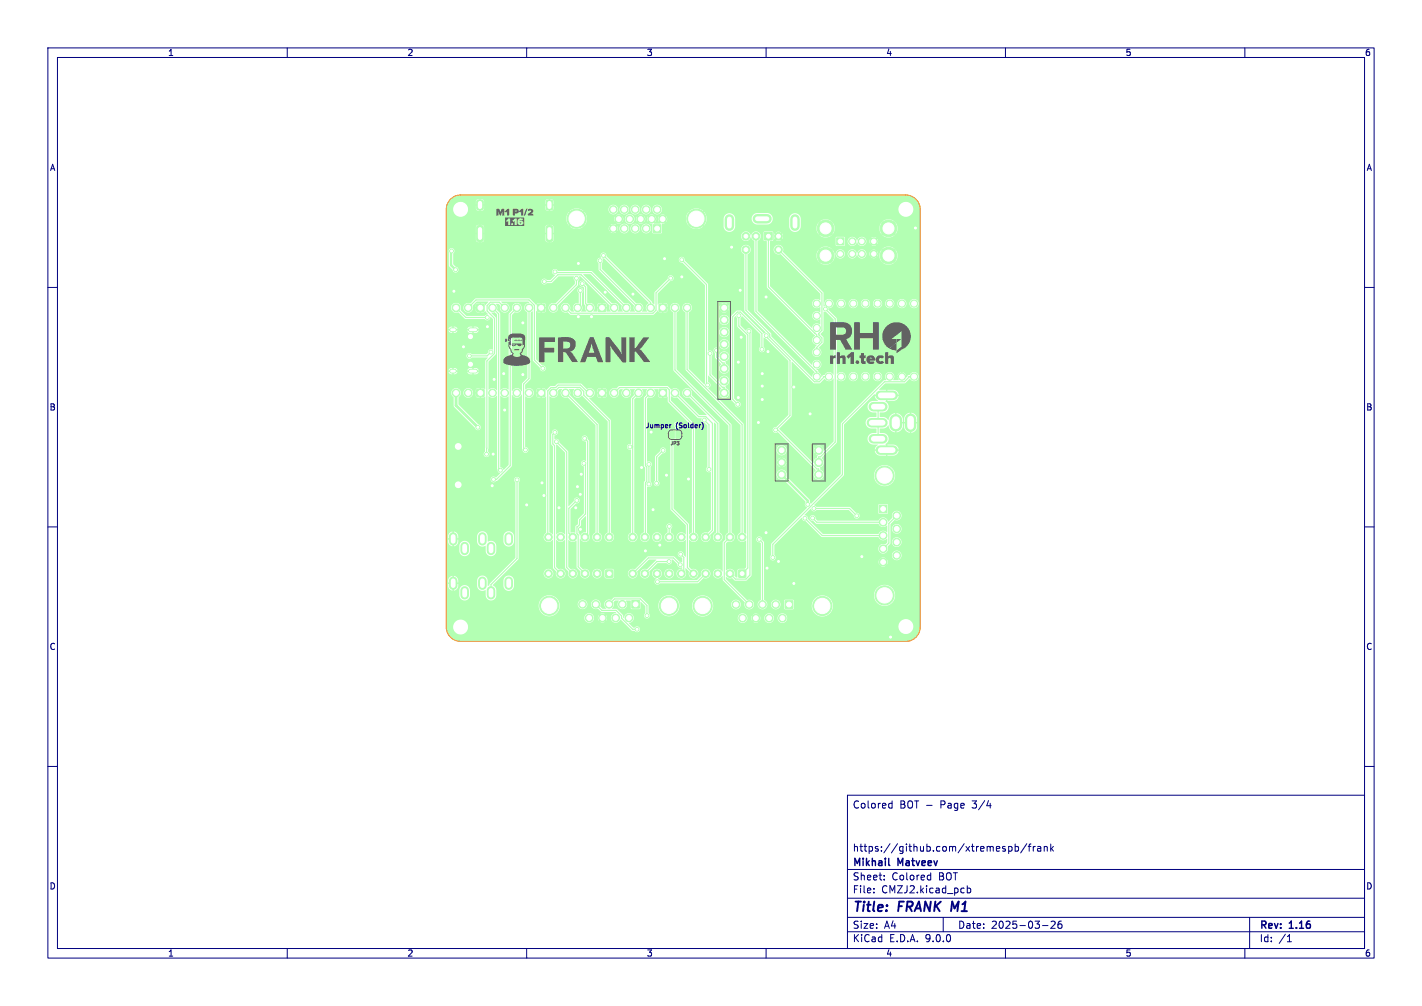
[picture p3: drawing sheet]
<svg xmlns="http://www.w3.org/2000/svg" width="297mm" height="210mm" viewBox="0 0 297 210" stroke-linecap="round" stroke-linejoin="round" font-family="sans-serif">
<defs><g id="words">
<g font-size="2.8" fill="#000080">
<text x="178" y="190.9">Title:</text>
<text x="187.7" y="190.9">FRANK M1</text>
</g>
<g font-size="2.1" fill="#000080">
<text x="178" y="169">Colored</text>
<text x="187.9" y="169">BOT -</text>
<text x="196.5" y="169">Page</text>
<text x="203.3" y="169">3/4</text>
<text x="178" y="178">https://github.com/xtremespb/frank</text>
<text x="178" y="184">Sheet:</text>
<text x="178" y="181.2">Mikhail</text>
<text x="186.2" y="184">Colored</text>
<text x="187.6" y="181.2">Matveev</text>
<text x="196.1" y="184">BOT</text>
<text x="178" y="186.7">File:</text>
<text x="184.1" y="186.7">CMZJ2.kicad_pcb</text>
<text x="178" y="196.9">KiCad</text>
<text x="178" y="194.1">Size:</text>
<text x="184.7" y="194.1">A4</text>
<text x="185.7" y="196.9">E.D.A.</text>
<text x="193.3" y="196.9">9.0.0</text>
<text x="200" y="194.1">Date:</text>
<text x="207" y="194.1">2025-03-26</text>
<text x="263" y="194.3">Rev:</text>
<text x="263" y="196.9">Id:</text>
<text x="267.1" y="196.9">/1</text>
<text x="269.4" y="194.3">1.16</text>
</g>
<g font-size="1.8" fill="#000080">
<text x="35" y="11.9">1</text>
<text x="85" y="11.9">2</text>
<text x="135" y="11.9">3</text>
<text x="185" y="11.9">4</text>
<text x="235" y="11.9">5</text>
<text x="285" y="11.9">6</text>
<text x="10.3" y="35.9">A</text>
<text x="285.4" y="35.9">A</text>
<text x="10.3" y="85.9">B</text>
<text x="285.3" y="85.9">B</text>
<text x="10.3" y="135.9">C</text>
<text x="285.3" y="135.9">C</text>
<text x="10.3" y="185.9">D</text>
<text x="285.3" y="185.9">D</text>
<text x="35" y="199.9">1</text>
<text x="85" y="199.9">2</text>
<text x="135" y="199.9">3</text>
<text x="185" y="199.9">4</text>
<text x="235" y="199.9">5</text>
<text x="285" y="199.9">6</text>
</g>
<g font-size="1.4" fill="#000080">
<text x="134.8" y="89.6">Jumper</text>
<text x="141.2" y="89.6">(Solder)</text>
</g>
<text font-size="1" fill="#626262" x="139.9" y="93.1">JP3</text>
</g></defs>
<path d="M94.3 77.5h.6M94.3 68.8h.6M98.2 77.5h1.1M98.2 68.8h1.1" fill="none" stroke="#b3ffb3" stroke-width="1"/>
<g fill="#b3ffb3" stroke="#b3ffb3" stroke-width=".21">
<path d="M132 125.4h1.6v1.6h-1.6z"/>
<path d="M136.5 46.9h1.6v1.6h-1.6z"/>
<path d="M154.3 119h1.4v1.5h-1.4z"/>
<path d="M159.7 48.5h1.6v1.6h-1.6z"/>
<path d="M174.8 49.6h1.5v1.5h-1.5z"/>
<path d="M126.5 119h1.5v1.5h-1.5z"/>
<path d="M164 125.4h1.6v1.6h-1.6z"/>
<path d="M183.7 105.5h1.6v1.6h-1.6z"/>
<path d="M99.6 63.5h1.5v1.5h-1.5z"/>
<path d="M112.3 63.5h1.5v1.5h-1.5z"/>
<path d="M125 63.5h1.5v1.5h-1.5z"/>
<path d="M137.7 63.5h1.5v1.5h-1.5z"/>
<path d="M137.7 81.3h1.5v1.5h-1.5z"/>
<path d="M125 81.3h1.5v1.5h-1.5z"/>
<path d="M112.3 81.3h1.5v1.5h-1.5z"/>
<path d="M99.6 81.3h1.5v1.5h-1.5z"/>
<path d="M99.6 47.2l.2-.1h.8l.3 .3 .1 2.7-.3 .3h-.9l-.2-.3z"/>
<path d="M99.6 41.9l.3-.2 .8 .1 .2 .1 .1 1.6-.2 .3h-.9l-.3-.1z"/>
<path d="M114.1 41.9l.3-.2 .8 .1 .2 .1 .1 1.6-.2 .3h-.9l-.3-.1z"/>
<path d="M114.1 47.2l.2-.1h.8l.3 .3 .1 2.7-.3 .3h-.9l-.2-.3z"/>
<path d="M141.2 90h.6l.3 .3v.8l-.3 .4h-.6z"/>
<path d="M140 90.2l.3-.2h.6v1.5h-.6l-.3-.2z"/>
<circle cx="139.7" cy="126.5" r="2"/>
<circle cx="114.7" cy="126.5" r="2"/>
<circle cx="130" cy="126.2" r=".8"/>
<circle cx="127.2" cy="126.2" r=".8"/>
<circle cx="124.4" cy="126.2" r=".8"/>
<circle cx="121.7" cy="126.2" r=".8"/>
<circle cx="131.4" cy="129" r=".8"/>
<circle cx="128.6" cy="129" r=".8"/>
<circle cx="125.8" cy="129" r=".8"/>
<circle cx="123.1" cy="129" r=".8"/>
<circle cx="120.4" cy="45.7" r="2"/>
<circle cx="145.4" cy="45.7" r="2"/>
<circle cx="135" cy="47.7" r=".8"/>
<circle cx="132.7" cy="47.7" r=".8"/>
<circle cx="130.4" cy="47.7" r=".8"/>
<circle cx="128.1" cy="47.7" r=".8"/>
<circle cx="138.4" cy="45.7" r=".8"/>
<circle cx="136.1" cy="45.7" r=".8"/>
<circle cx="133.8" cy="45.7" r=".8"/>
<circle cx="131.5" cy="45.7" r=".8"/>
<circle cx="129.2" cy="45.7" r=".8"/>
<circle cx="137.3" cy="43.7" r=".8"/>
<circle cx="135" cy="43.7" r=".8"/>
<circle cx="132.7" cy="43.7" r=".8"/>
<circle cx="130.4" cy="43.7" r=".8"/>
<circle cx="128.1" cy="43.7" r=".8"/>
<circle cx="152.5" cy="119.7" r=".8"/>
<circle cx="149.9" cy="119.7" r=".8"/>
<circle cx="147.4" cy="119.7" r=".8"/>
<circle cx="144.8" cy="119.7" r=".8"/>
<circle cx="142.3" cy="119.7" r=".8"/>
<circle cx="139.8" cy="119.7" r=".8"/>
<circle cx="137.2" cy="119.7" r=".8"/>
<circle cx="134.7" cy="119.7" r=".8"/>
<circle cx="132.1" cy="119.7" r=".8"/>
<circle cx="132.1" cy="112.1" r=".8"/>
<circle cx="134.7" cy="112.1" r=".8"/>
<circle cx="137.2" cy="112.1" r=".8"/>
<circle cx="139.8" cy="112.1" r=".8"/>
<circle cx="142.3" cy="112.1" r=".8"/>
<circle cx="144.8" cy="112.1" r=".8"/>
<circle cx="147.4" cy="112.1" r=".8"/>
<circle cx="149.9" cy="112.1" r=".8"/>
<circle cx="152.5" cy="112.1" r=".8"/>
<circle cx="155" cy="112.1" r=".8"/>
<circle cx="157.9" cy="49.3" r=".8"/>
<circle cx="162.6" cy="49.3" r=".8"/>
<circle cx="155.8" cy="49.3" r=".8"/>
<circle cx="162.6" cy="52.1" r=".8"/>
<circle cx="155.8" cy="52.1" r=".8"/>
<circle cx="178" cy="50.4" r=".75"/>
<circle cx="180" cy="50.4" r=".75"/>
<circle cx="182.5" cy="50.4" r=".75"/>
<circle cx="175.5" cy="53" r=".75"/>
<circle cx="178" cy="53" r=".75"/>
<circle cx="180" cy="53" r=".75"/>
<circle cx="182.5" cy="53" r=".75"/>
<circle cx="172.4" cy="47.7" r="1.75"/>
<circle cx="185.6" cy="47.7" r="1.75"/>
<circle cx="172.4" cy="53.4" r="1.75"/>
<circle cx="185.6" cy="53.4" r="1.75"/>
<circle cx="190.9" cy="63.4" r=".75"/>
<circle cx="188.4" cy="63.4" r=".75"/>
<circle cx="185.8" cy="63.4" r=".75"/>
<circle cx="183.3" cy="63.4" r=".75"/>
<circle cx="180.8" cy="63.4" r=".75"/>
<circle cx="178.2" cy="63.4" r=".75"/>
<circle cx="175.7" cy="63.4" r=".75"/>
<circle cx="173.1" cy="63.4" r=".75"/>
<circle cx="170.6" cy="63.4" r=".75"/>
<circle cx="170.6" cy="65.9" r=".75"/>
<circle cx="170.6" cy="68.5" r=".75"/>
<circle cx="170.6" cy="71" r=".75"/>
<circle cx="170.6" cy="73.5" r=".75"/>
<circle cx="170.6" cy="76.1" r=".75"/>
<circle cx="170.6" cy="78.6" r=".75"/>
<circle cx="173.1" cy="78.6" r=".75"/>
<circle cx="175.7" cy="78.6" r=".75"/>
<circle cx="178.2" cy="78.6" r=".75"/>
<circle cx="180.8" cy="78.6" r=".75"/>
<circle cx="183.3" cy="78.6" r=".75"/>
<circle cx="185.8" cy="78.6" r=".75"/>
<circle cx="188.4" cy="78.6" r=".75"/>
<circle cx="190.9" cy="78.6" r=".75"/>
<circle cx="124.7" cy="119.7" r=".8"/>
<circle cx="122.2" cy="119.7" r=".8"/>
<circle cx="119.6" cy="119.7" r=".8"/>
<circle cx="117.1" cy="119.7" r=".8"/>
<circle cx="114.6" cy="119.7" r=".8"/>
<circle cx="114.6" cy="112.1" r=".8"/>
<circle cx="117.1" cy="112.1" r=".8"/>
<circle cx="119.6" cy="112.1" r=".8"/>
<circle cx="122.2" cy="112.1" r=".8"/>
<circle cx="124.7" cy="112.1" r=".8"/>
<circle cx="127.3" cy="112.1" r=".8"/>
<circle cx="163.3" cy="94" r=".85"/>
<circle cx="163.3" cy="96.5" r=".85"/>
<circle cx="163.3" cy="99.1" r=".85"/>
<circle cx="151.3" cy="64.2" r=".85"/>
<circle cx="151.3" cy="66.8" r=".85"/>
<circle cx="151.3" cy="69.3" r=".85"/>
<circle cx="151.3" cy="71.9" r=".85"/>
<circle cx="151.3" cy="74.4" r=".85"/>
<circle cx="151.3" cy="76.9" r=".85"/>
<circle cx="151.3" cy="79.5" r=".85"/>
<circle cx="151.3" cy="82" r=".85"/>
<circle cx="171.8" cy="126.5" r="2"/>
<circle cx="146.8" cy="126.5" r="2"/>
<circle cx="162" cy="126.2" r=".8"/>
<circle cx="159.3" cy="126.2" r=".8"/>
<circle cx="156.5" cy="126.2" r=".8"/>
<circle cx="153.7" cy="126.2" r=".8"/>
<circle cx="163.4" cy="129" r=".8"/>
<circle cx="160.6" cy="129" r=".8"/>
<circle cx="157.9" cy="129" r=".8"/>
<circle cx="155.1" cy="129" r=".8"/>
<circle cx="184.8" cy="99.3" r="2"/>
<circle cx="184.8" cy="124.3" r="2"/>
<circle cx="184.5" cy="109" r=".8"/>
<circle cx="184.5" cy="111.8" r=".8"/>
<circle cx="184.5" cy="114.6" r=".8"/>
<circle cx="184.5" cy="117.3" r=".8"/>
<circle cx="187.3" cy="107.6" r=".8"/>
<circle cx="187.3" cy="110.4" r=".8"/>
<circle cx="187.3" cy="113.2" r=".8"/>
<circle cx="187.3" cy="115.9" r=".8"/>
<circle cx="95.2" cy="64.3" r=".84"/>
<circle cx="97.8" cy="64.2" r=".8"/>
<circle cx="102.9" cy="64.2" r=".8"/>
<circle cx="105.4" cy="64.2" r=".8"/>
<circle cx="108" cy="64.2" r=".8"/>
<circle cx="110.5" cy="64.2" r=".8"/>
<circle cx="115.6" cy="64.2" r=".8"/>
<circle cx="118.1" cy="64.2" r=".8"/>
<circle cx="120.7" cy="64.2" r=".8"/>
<circle cx="123.2" cy="64.2" r=".8"/>
<circle cx="128.3" cy="64.2" r=".8"/>
<circle cx="130.8" cy="64.2" r=".8"/>
<circle cx="133.4" cy="64.2" r=".8"/>
<circle cx="135.9" cy="64.2" r=".8"/>
<circle cx="141" cy="64.2" r=".8"/>
<circle cx="143.5" cy="64.2" r=".8"/>
<circle cx="143.5" cy="82" r=".8"/>
<circle cx="141" cy="82" r=".8"/>
<circle cx="135.9" cy="82" r=".8"/>
<circle cx="133.4" cy="82" r=".8"/>
<circle cx="130.8" cy="82" r=".8"/>
<circle cx="128.3" cy="82" r=".8"/>
<circle cx="123.2" cy="82" r=".8"/>
<circle cx="120.7" cy="82" r=".8"/>
<circle cx="118.1" cy="82" r=".8"/>
<circle cx="115.6" cy="82" r=".8"/>
<circle cx="110.5" cy="82" r=".8"/>
<circle cx="108" cy="82" r=".8"/>
<circle cx="105.4" cy="82" r=".8"/>
<circle cx="102.9" cy="82" r=".8"/>
<circle cx="97.8" cy="82" r=".8"/>
<circle cx="95.3" cy="82" r=".8"/>
<circle cx="171" cy="94" r=".85"/>
<circle cx="171" cy="96.5" r=".85"/>
<circle cx="171" cy="99.1" r=".85"/>
<circle cx="135.5" cy="96.9" r=".4"/>
<circle cx="135.5" cy="101.1" r=".4"/>
<circle cx="120.6" cy="101.6" r=".4"/>
<circle cx="154.2" cy="75.6" r=".4"/>
<circle cx="158.4" cy="88.2" r=".4"/>
<circle cx="134" cy="97.6" r=".4"/>
<circle cx="165.8" cy="80.8" r=".4"/>
<circle cx="110" cy="105.4" r=".4"/>
<circle cx="160" cy="111.2" r=".4"/>
<circle cx="123.5" cy="66.1" r=".4"/>
<circle cx="116.8" cy="106" r=".4"/>
<circle cx="121.2" cy="110.5" r=".4"/>
<circle cx="154.8" cy="70.4" r=".4"/>
<circle cx="113.6" cy="103.4" r=".4"/>
<circle cx="126.4" cy="61" r=".4"/>
<circle cx="136.4" cy="106.4" r=".4"/>
<circle cx="96.8" cy="72.4" r=".4"/>
<circle cx="142.4" cy="57.8" r=".4"/>
<circle cx="139.2" cy="99.2" r=".4"/>
<circle cx="101.8" cy="68.2" r=".4"/>
<circle cx="152.8" cy="51.6" r=".4"/>
<circle cx="120.8" cy="55" r=".4"/>
<circle cx="162.6" cy="117.2" r=".4"/>
<circle cx="154.2" cy="83" r=".4"/>
<circle cx="120.8" cy="66.1" r=".4"/>
<circle cx="103.2" cy="79.2" r=".4"/>
<circle cx="113.2" cy="100.8" r=".4"/>
<circle cx="186" cy="133" r=".4"/>
<circle cx="94.8" cy="60.8" r=".4"/>
<circle cx="134.8" cy="115" r=".4"/>
<circle cx="105.2" cy="78" r=".4"/>
<circle cx="120.3" cy="106" r=".4"/>
<circle cx="132.2" cy="61.4" r=".4"/>
<circle cx="154.6" cy="60.6" r=".4"/>
<circle cx="103" cy="94.8" r=".4"/>
<circle cx="160" cy="62" r=".4"/>
<circle cx="180" cy="116.2" r=".4"/>
<circle cx="169.2" cy="86.4" r=".4"/>
<circle cx="159.2" cy="83.4" r=".4"/>
<circle cx="121.2" cy="103.2" r=".4"/>
<circle cx="160.4" cy="73.4" r=".4"/>
<circle cx="159.2" cy="78" r=".4"/>
<circle cx="191.2" cy="47.6" r=".4"/>
<circle cx="159.2" cy="80.6" r=".4"/>
<circle cx="105.4" cy="85.6" r=".4"/>
<circle cx="143.8" cy="100" r=".4"/>
<circle cx="109.2" cy="67.4" r=".4"/>
<circle cx="138.8" cy="54" r=".4"/>
<circle cx="121.4" cy="99" r=".4"/>
<circle cx="160.2" cy="118.6" r=".4"/>
<circle cx="109.2" cy="78.2" r=".4"/>
<circle cx="165.8" cy="121.8" r=".4"/>
<circle cx="136" cy="90.2" r=".4"/>
<circle cx="102.8" cy="101.4" r=".4"/>
<circle cx="137.8" cy="113.8" r=".4"/>
<circle cx="108" cy="100.2" r=".4"/>
<circle cx="168.7" cy="105.3" r=".4"/>
<circle cx="99.8" cy="89.2" r=".4"/>
<circle cx="95.2" cy="56.3" r=".4"/>
<circle cx="94.3" cy="52.4" r=".4"/>
<circle cx="178.9" cy="107.7" r=".4"/>
<circle cx="170" cy="106.1" r=".4"/>
<circle cx="168.1" cy="108.2" r=".4"/>
<circle cx="169.7" cy="108.1" r=".4"/>
<circle cx="154.3" cy="65.9" r=".4"/>
<circle cx="156.4" cy="69.1" r=".4"/>
<circle cx="137.3" cy="121.4" r=".4"/>
<circle cx="139.7" cy="117.2" r=".4"/>
<circle cx="142.2" cy="115.7" r=".4"/>
<circle cx="161.4" cy="116.4" r=".4"/>
<circle cx="120.5" cy="104.5" r=".4"/>
<circle cx="122" cy="96.7" r=".4"/>
<circle cx="115.9" cy="90.3" r=".4"/>
<circle cx="116.2" cy="92.2" r=".4"/>
<circle cx="142.1" cy="117.9" r=".4"/>
<circle cx="148.1" cy="98" r=".4"/>
<circle cx="147.1" cy="87.7" r=".4"/>
<circle cx="138.5" cy="94" r=".4"/>
<circle cx="137.1" cy="100.9" r=".4"/>
<circle cx="121.2" cy="60.6" r=".4"/>
<circle cx="125.4" cy="54.4" r=".4"/>
<circle cx="120.4" cy="58.1" r=".4"/>
<circle cx="113.7" cy="58.8" r=".4"/>
<circle cx="149.7" cy="73.1" r=".4"/>
<circle cx="126" cy="53.3" r=".4"/>
<circle cx="172.4" cy="64.5" r=".4"/>
<circle cx="101.8" cy="66.3" r=".4"/>
<circle cx="160" cy="70.1" r=".4"/>
<circle cx="162" cy="89.8" r=".4"/>
<circle cx="113.4" cy="76.9" r=".4"/>
<circle cx="133.1" cy="131.4" r=".4"/>
<circle cx="158.6" cy="112.6" r=".4"/>
<circle cx="135.1" cy="128.5" r=".4"/>
<circle cx="139.8" cy="109.9" r=".4"/>
<circle cx="122.1" cy="91.5" r=".4"/>
<circle cx="131.6" cy="93.3" r=".4"/>
<circle cx="109.7" cy="93.9" r=".4"/>
<circle cx="104.5" cy="98.2" r=".4"/>
<circle cx="103.1" cy="100.1" r=".4"/>
<circle cx="101.6" cy="94.8" r=".4"/>
<circle cx="121.6" cy="59.2" r=".4"/>
<circle cx="148.3" cy="73.8" r=".4"/>
<circle cx="140.1" cy="58.1" r=".4"/>
<circle cx="115.9" cy="56.7" r=".4"/>
<circle cx="102.5" cy="73.5" r=".4"/>
<circle cx="98" cy="74.3" r=".4"/>
<circle cx="159.1" cy="72.9" r=".4"/>
<circle cx="154.1" cy="84.4" r=".4"/>
<circle cx="147.8" cy="80.4" r=".4"/>
<circle cx="142.4" cy="54.2" r=".4"/>
</g>
<path d="M152.3 45.7v1.5M158.2 45.7h2M166 45.7v1.5M182 88.3h2.4M182.4 91.6h2M182.4 84.9h2M183.9 94h2.7M183.9 82.5h2.7" fill="none" stroke="#b3ffb3" stroke-width="2"/>
<path d="M94.7 112v1M97.1 114v1M100.8 112v1M102.6 114v1M106.3 112v1M94.7 121.3v1M97.1 123.3v1M100.8 121.3v1M102.6 123.3v1M106.3 121.3v1" fill="none" stroke="#b3ffb3" stroke-width="1.8"/>
<path d="M190.2 87.5v1.5" fill="none" stroke="#b3ffb3" stroke-width="2.4"/>
<path d="M187.1 87.8v1" fill="none" stroke="#b3ffb3" stroke-width="2.7"/>
<g fill="none" stroke="#b3ffb3" stroke-width=".25">
<path d="M113.7 58.8h1.4l1.4-1.4h4.9l6.9 6.9M115.9 56.8l.2 .1h7.4l7.3 7.4M120.4 58.1v1.3l-4.8 4.9M121.6 59.2l.7 .7v3.5l.9 .9M125.4 54.4v1.8l8 8.1M126 53.3l9.9 9.9v1.1M140.1 58.1l-3.1 3v3.7l-.6 .6h-17.1l-1.2-1.1M142.4 54.2l5.2 5.2v20.7l.2 .3M155.8 52.1v12.7l5 5v.6l9.3 9.3h1l1-1.1h1M157.9 49.3v15.7l12.7 12.5v1.1M160.5 49.3v10.6l10.1 10v1.1M162.6 52.1l9.1 9.1v7.7l-.7 .7v.3l.7 .7v.8l-1.1 1.1v1"/>
<path d="M95.3 64.3l2 2h4.5M97.8 64.3l1.6-1.7h11.1l1.1 1.1v11.4l1.8 1.8M101.8 66.3h.1M102.5 73.5l-.8 .8h-3.7M102.9 64.3l1.3 1.2v32.3l.3 .4M105.4 64.3l-1.1-1.2h-1.9l-.7 .7v1.1l1.6 1.6v7.3l-1.6 1.6-.1 19.4M108 64.3l-1.4 1.3v31.6l-2.9 2.9h-.6M110.5 64.3v14.7l-1.1 1.2v13.3l.3 .4M121.2 60.6v3.1l-.5 .6M141 64.3v12.9l11.5 11.5v23.4l-1.2 1.2v7.7l5.2 5.2M143.5 64.3v12.8l11.5 11.5v23.5M148.3 73.8v4.5l2.6 2.6h.4v1.1"/>
<path d="M149.7 73.1v1.4l1.2 1.3h.4v1.2M154.3 65.9v2.2l1.9 1.8v48.7l-1.2 1.2M156.4 69.1l.2 .3v50.6l-.8 .9h-2.2l-1.1-1.1M159.1 72.9v-3.2l-4.5-4.5h-.6l-1 .9v17.2l1.1 1.1M160 70.1l.3 .5 4.7 4.6v11.5l-3 3.1M172.4 64.5l2 2.1v25.7l-3 3.1h-.4v1.1M190.9 78.6h-1.1l-.9 1.1h-4.2l-8.8 8.8v10.6l-14.5 14.5v2.8M115.6 82l1.1-1.1h4.4l.8 .8v.8l5.4 5.3v24.3M115.9 90.3l-.4 .4v2l.3 .3v25.5l1.3 1.3M116.2 92.2l2.2 2.2v24.1l1.2 1.3M118.1 82l6.6 6.6v23.5M122 96.7l.3 .4v10.2l-1.3 1.2v1.1l-.5 .4v1.4l.3 .3v6.6l1.4 1.5"/>
<path d="M122.1 91.5l.6 .6v19.5l-.5 .5M123.2 82h-.3l-1.7-1.6h-4.6l-.5 .5h-1l-.7 .7v30.4l.2 .1M128.3 82l1.1-1.1h9.9l.5 .5v2.3l5 5.1v23.3M131.6 93.3h.5M133.4 82l-1.3 1.2v28.9M135.5 96.9v4.2M135.9 82l-1.1 1.1v14.1l.3 .3v3l-.3 .3v11.2l-.1 .1M138.5 94l-1.4 1.4v5.5M140.4 90.8v15.5l3.2 3.2v9l1.2 1.3M141 82l4.9 5h1.5l1.4 1.4v22.3l-1.4 1.4M141.4 88.6v1.9l.3 .3M143.5 82l6.4 6.4v23.7"/>
<path d="M147.1 87.7l1 1v9.3M162.2 89.5l8.4 8.4h.4v1.2M183.2 88.3h.2M183.4 84.9v6.7M108 100.2v16.4l-5.4 5.4v1.8M120.5 104.5l-1.7 1.6v5.2l.8 .8M135.5 101.1h.1M139.7 117.2h-2.5l-2.5 2.6M139.8 109.9v2.2M142.1 117.9l-1.4-1.4h-5.3l-3.3 3.3M142.2 115.7l.6 .7v2.8l-.5 .6M147.4 119.8l-1.7 1.6h-8.4"/>
<path d="M158.6 112.6l.7 .7v12.9M168.1 108.2l3.6 3.6h12.8M169.7 108.1l.9 .9h13.9M170 106.1h7.4l1.5 1.6M187.3 107.6l-1.6 1.7v4.1l-1.2 1.2M124.4 126.2l1.3 1.2h3l1.1 1.2v.5l2.3 2.3h1M127.2 126.2l1.1-1.2h5.4l1.4 1.4v2.1"/>
</g>
<path d="M94.3 52.4l-.1 .1v2.8l1 1M163.3 99.1l5.4 5.4v.8" fill="none" stroke="#b3ffb3" stroke-width=".5"/>
<path d="M95.3 82v2.7l4.5 4.5" fill="none" stroke="#b3ffb3" stroke-width=".6"/>
<g fill="#b3ffb3">
<path d="M165.3 75.5l4.7 4.5h1.2l1-.9a1.13 1.13 0 0 0 1.9-.1v13.1l-2 2.1-.3-.8-.4 .4-.2-.2 .4-.4-.1-.1-.6-.1-.5 .2 .4 .4-.2 .2-.4-.4-.2 .7 .2 .5 .4-.4 .2 .2-.4 .4 .4 .2-.1 .2a.6 .6 0 0 1-.5 .7l-.4 .7-7.1-7.1 2.6-2.7z"/>
<path d="M122.3 107.8h.1l-.1 3.3a1.3 1.3 0 0 0-1.2 .7l-.3-.6v-1l.5-.5 .1-1z"/>
<path d="M116.1 92.8h.3l1.6 1.7v17.1a1.19 1.19 0 0 0-1.8 0z"/>
<path d="M104.5 82.6h.1a1.14 1.14 0 0 0 1.6 .1v14.3l-1 1.1-.3-.4-.4-.2z"/>
<path d="M103.6 63.4h.5l.4 .4a1.03 1.03 0 0 0 .7 1.4 1.03 1.03 0 0 0 1.2-1.1 1.03 1.03 0 0 0-1.5-.8l-.2-.3 5.6-.1 .3 .3a1.07 1.07 0 0 0-1.1 .9 1.07 1.07 0 0 0 .7 1.1v13.7l-1.2 1.1v1.7a1.15 1.15 0 0 0-1-.7 1.15 1.15 0 0 0-1.1 .6v-15.8l.6-.6a1.03 1.03 0 0 0 1.5-.8 1.03 1.03 0 0 0-1.2-1.1 1.03 1.03 0 0 0-.8 1.4l-.8 .9v15.7a1.24 1.24 0 0 0-1.7 .1v-15.9l-.7-.8a1.31 1.31 0 0 0-.2-1.3z"/>
<path d="M102.7 65.2a.78 .78 0 0 1 1.1 .5v15.8a1.2 1.2 0 0 0-1.8-.2v-5.8l1.6-1.7v-7.4z"/>
<path d="M125.8 53.9h.4l9.3 9.4a1.18 1.18 0 0 0-.3 1.7h-1.1a1.07 1.07 0 0 0 .1-1.3 1.07 1.07 0 0 0-1.3-.4l-7.2-7.2v-1.2a.82 .82 0 0 0 .1-1z"/>
<path d="M121.8 57.3h1.6l6.5 6.5a1.32 1.32 0 0 0 .2 1.2h-1.1a1.07 1.07 0 0 0 .1-1.3 1.07 1.07 0 0 0-1.3-.4z"/>
<path d="M94 41.7l.7-.6 1-.3h94a2.94 2.94 0 0 1 2 1.2h-76.1l-.1-.3-.3-.1h-.3v.4h-.3v-.4h-.3l-.4 .4h-12.8l-.4-.4h-.3v.4h-.3v-.4h-.2l-.5 .4v.6h.4v.3h-.4v.7h-1.6a1.56 1.56 0 0 0-2.4-1.2 1.56 1.56 0 0 0 0 2.6 1.56 1.56 0 0 0 2.4-1.2v-.2h1.6l.4 .4h.3v-.4h.3v.4l.4-.1 .3-.3v-.7h-.4v-.3h.4v-.6h12.8v.6h.4v.3h-.4v.7l.5 .4h.2v-.4h.3v.4l.4-.1 .2-.2 .1-.8h-.4v-.3h.4v-.6h76.1l.3 .8 .2 .8h-1.4l-.1-.3a1.55 1.55 0 0 0-2.5-.8 1.55 1.55 0 0 0 .4 2.6 1.55 1.55 0 0 0 2.2-1.5h1.4v2h-25v-.2a1.2 1.2 0 0 0-1.2-.9 1.2 1.2 0 0 0-1.1 1.1h-3.5v-.2a1.2 1.2 0 0 0-1.1-.9h-2.4a1.21 1.21 0 0 0-.9 1.1h-3.5v-.2a1.2 1.2 0 0 0-1.2-.9 1.2 1.2 0 0 0-1.1 1h-3.6l-.1-.5-.4-.8-.4 .4-.2-.2 .4-.4-.3-.1a2.14 2.14 0 0 0-1.9-.2l-6.5-.1a1 1 0 0 0-1-.9 1 1 0 0 0-.9 1l-.4-.1a1 1 0 0 0-1-.9 1 1 0 0 0-.9 1l-.3-.1a1 1 0 0 0-1.1-.9 1 1 0 0 0-.9 1l-.3-.1a1 1 0 0 0-1.1-.9 1 1 0 0 0-.9 1l-.3-.1a1.01 1.01 0 0 0-1.7-.5 1.01 1.01 0 0 0 .4 1.7 1.01 1.01 0 0 0 1.3-1.1h.3v.1a1.01 1.01 0 0 0 1.1 1 1.01 1.01 0 0 0 .9-1.1h.3v.1a1.01 1.01 0 0 0 1.1 1 1.01 1.01 0 0 0 .9-1.1h.3v.1a1.01 1.01 0 0 0 1.1 1 1.01 1.01 0 0 0 .9-1.1h.3v.1a1.01 1.01 0 0 0 1.1 1 1.01 1.01 0 0 0 .9-1.1h6.4l-.7 .3 .4 .4-.2 .2-.4-.4-.2 .3-.3 1.1h-4l-.1-.4-.4 .3-.2-.2 .4-.3-.2-.1-.3-.1-.6 .1-.1 .1 .4 .3-.2 .2-.4-.3-.2 .4 .2 .7 .4-.3 .2 .2-.4 .3 .1 .2h-1.4l.2-.2-.4-.3 .3-.2 .3 .3 .2-.7-.2-.4-.3 .3-.3-.2 .4-.3-.3-.2-.9 .2 .4 .3-.2 .2-.4-.3-.1 .4h-.4l-.2-.4-.3 .3-.3-.2 .4-.3-.9-.2-.2 .2 .3 .3-.2 .2-.4-.3-.1 .4h-.4a1.01 1.01 0 0 0-1-.9 1.01 1.01 0 0 0-1 .9h-.3l-.2-.4-.3 .3-.2-.2 .3-.3-.5-.2-.6 .2 .3 .3-.2 .2-.3-.3-.2 .3h-5.7l-.1-.5-.4-.8-.4 .4-.2-.2 .4-.4-.3-.1a2.15 2.15 0 0 0-2.6 .1l.4 .4-.2 .2-.4-.4-.2 .3a2.15 2.15 0 0 0 .2 2.6l.4-.4 .2 .2-.4 .4 .2 .1h-3.6l-.3-.4h-.4v.4h-.3v-.4h-.4l-.3 .4h-12.8l-.3-.4h-.4v.4h-.3v-.4h-.3l-.4 .3v1.3h.4v.3h-.4v1.3l.5 .4h.2v-.5h.3v.5l.4-.1 .2-.2 .1-1.4h-.4v-.3h.4v-1.2h12.8v1.2h.4v.3h-.4l.1 1.4 .2 .2 .4 .1v-.5h.3v.5l.3-.1 .4-.3v-1.3h-.4v-.3h.4v-1.2l3.6 .1a2.15 2.15 0 0 0 2.7-.2l-.4-.4 .2-.2 .4 .4 .4-.7 .1-.9h5.7l.2 .8 .3-.3 .2 .2-.3 .3 .4 .2 .7-.2-.3-.3 .2-.2 .3 .3 .2-.7h.3a1.01 1.01 0 0 0 1 1.1 1.01 1.01 0 0 0 1-1.1h.4l.1 .7 .4-.3 .2 .2-.3 .3 .4 .2 .7-.2-.4-.3 .3-.2 .3 .3 .2-.7h.4l.1 .7 .4-.3 .2 .2-.4 .3 .8 .2v.9h-.3a1.01 1.01 0 0 0-1-.9 1.01 1.01 0 0 0-1 .9h-.3a1 1 0 0 0-1.1-.9 1 1 0 0 0-.9 .9h-.3a1 1 0 0 0-1-.9 1 1 0 0 0-1 .9h-.4l-.1-.4-.4 .3-.2-.2 .3-.4-.4-.1-.7 .1 .4 .4-.3 .2-.3-.3-.2 .4 .2 .7 .3-.4 .3 .3-.4 .3 .5 .2 .6-.2-.3-.3 .2-.3 .4 .4 .1-.7h.4v.2a1.01 1.01 0 0 0 1.1 .9 1.01 1.01 0 0 0 .9-1.1h.3v.2a1.01 1.01 0 0 0 1.1 .9 1.01 1.01 0 0 0 .9-1.1h.3v.2a1.01 1.01 0 0 0 1.1 .9 1.01 1.01 0 0 0 .9-1.1h.3l.1 1.1h1.7l.2-.2-.1-1.8 .8-.2-.4-.3 .2-.2 .4 .3 .1-.7h4l.1 .8 .4 .7 .4-.4 .2 .2-.4 .4a2.15 2.15 0 0 0 2.9 0l-.4-.4 .2-.2 .4 .4 .4-.7 .1-.9h3.6l-.1 1.8a1.2 1.2 0 0 0 1.2 1.1 1.2 1.2 0 0 0 1.2-1.1v-1.7h3.5a1.2 1.2 0 0 0 1.1 1.3l2.6-.1 .5-.5 .2-.7h3.5v1.9a1.2 1.2 0 0 0 1.2 .9 1.2 1.2 0 0 0 1.1-1.1v-1.7h25v2h-4.7l-.5-1.2-.5 .6-.2-.2 .5-.6a1.9 1.9 0 0 0-2.5 0l.6 .6-.2 .2-.6-.6-.4 1.2h-9.4l-.4-1.2-.6 .6-.2-.2 .6-.6-.2-.1a1.9 1.9 0 0 0-2.3 .1l.5 .6-.2 .2-.5-.6-.2 .2a1.9 1.9 0 0 0 .2 2.3l.5-.5 .2 .2-.5 .5 .1 .1h-7.8l-.1-.4-.4 .4-.2-.3 .4-.4-.7-.1-.5 .1 .4 .4-.2 .3-.4-.4-.2 .6 .2 .5 .4-.4 .2 .2-.4 .4 .7 .2 .5-.2-.4-.4 .2-.2 .4 .4 .1-.7 7.9 .1a1.9 1.9 0 0 0 2.3-.2l-.6-.5 .2-.2 .6 .5 .3-.6 .1-.7h9.4l.1 .7 .3 .6 .6-.5 .2 .2-.6 .5 .2 .2a1.9 1.9 0 0 0 2.3-.2l-.5-.5 .2-.2 .5 .5 .4-.6 .1-.7h4.7v2.7h-8.8l-.2-.4-.3 .3-.2-.2 .3-.3-.4-.2-.6 .2 .3 .3-.2 .2-.3-.3-.2 .4h-.6a1.01 1.01 0 0 0-1-.9 1.01 1.01 0 0 0-1 .8 .97 .97 0 0 0-1.6-.6h-.9l-.2-.2-1.6 .1-.1 .1v1.6l.1 .1h1.6l.2-.1v-1.6l.9 .1a.97 .97 0 0 0 .2 1.5 .97 .97 0 0 0 1.4-.7 .99 .99 0 0 0 1.1 .8 .99 .99 0 0 0 .9-1h.6l.2 .6 .3-.3 .2 .2-.3 .3 .4 .2 .6-.2-.3-.3 .2-.2 .3 .3 .2-.6h8.8v2.9h-4.7l-.5-1.1-.5 .6-.2-.3 .5-.5a1.9 1.9 0 0 0-2.5 0l.6 .5-.2 .3-.6-.6-.4 .8h-.3l-.2-.4-.3 .3-.2-.2 .3-.3-.6-.2-.4 .2 .3 .3-.2 .2-.3-.3-.2 .4h-.7a1.02 1.02 0 0 0-.9-.8 1.02 1.02 0 0 0-1 .7 .97 .97 0 0 0-1-.7 .97 .97 0 0 0-.9 .8h-.7a.95 .95 0 0 0-1.1-.8 .95 .95 0 0 0-.7 1.1h-.3l-.4-1.1-.6 .6-.2-.3 .6-.5-.2-.1a1.9 1.9 0 0 0-2.3 .1l.5 .5-.2 .3-.5-.6-.2 .2a1.9 1.9 0 0 0 .2 2.3l.5-.5 .2 .2-.5 .5 .2 .1a1.9 1.9 0 0 0 2.3-.1l-.6-.5 .2-.2 .6 .5 .3-.6 .1-.8h.3a.95 .95 0 0 0 1.1 .8 .95 .95 0 0 0 .8-1.1h.6v.2a1.02 1.02 0 0 0 .9 .9 1.02 1.02 0 0 0 1-.8 .96 .96 0 0 0 1.1 .8 .96 .96 0 0 0 .9-1.1h.6l.2 .6 .3-.3 .2 .2-.3 .3 .4 .2 .6-.2-.3-.3 .2-.2 .3 .3 .2-.6 .3 .1a1.9 1.9 0 0 0 .4 1.6l.6-.5 .2 .2-.6 .5 .2 .1a1.9 1.9 0 0 0 2.3-.1l-.5-.5 .2-.2 .5 .5 .4-.6 .1-.8h4.7v10.1h-.3a.96 .96 0 0 0-1-.9 .96 .96 0 0 0-.9 .9h-.7v-.2a.96 .96 0 0 0-1-.7 .96 .96 0 0 0-.9 .9h-.6l-.1-.2a.96 .96 0 0 0-1-.7 .96 .96 0 0 0-.8 .9h-.7v-.2a.96 .96 0 0 0-1-.7 .96 .96 0 0 0-.9 .9h-.6v-.2a.96 .96 0 0 0-1-.7 .96 .96 0 0 0-.9 .9h-.6l-.1-.2a.96 .96 0 0 0-1-.7 .96 .96 0 0 0-.8 .9h-.7v-.2a.96 .96 0 0 0-1.6-.4 .96 .96 0 0 0 .3 1.6 .96 .96 0 0 0 1.3-1h.7v.2a.96 .96 0 0 0 1 .8 .96 .96 0 0 0 .9-1h.6v.2a.96 .96 0 0 0 1 .8 .96 .96 0 0 0 .9-1h.6v.2a.96 .96 0 0 0 1.1 .8 .96 .96 0 0 0 .8-1h.7v.2a.96 .96 0 0 0 1 .8 .96 .96 0 0 0 .9-1h.6v.2a.96 .96 0 0 0 1.1 .8 .96 .96 0 0 0 .8-1h.7v.2a.96 .96 0 0 0 1 .8 .96 .96 0 0 0 .9-1h.3v15.2h-.3l-.1-.2a.99 .99 0 0 0-.9-.6 .99 .99 0 0 0-.9 .6l-.4 .1-.2 .4h-.6v-.3h.5l-.2-.5-.6-.3v.4h-.3v-.4l-.1 .1-.6 .6v.1h.4v.3h-.4l.2 .5h-1.2a.96 .96 0 0 0-.3-1.5 .96 .96 0 0 0-1.3 .7h-.7v-.2a.96 .96 0 0 0-1-.6 .96 .96 0 0 0-.9 .8h-.6v-.2a.96 .96 0 0 0-1-.6 .96 .96 0 0 0-.9 .8h-.6l-.1-.2a.96 .96 0 0 0-1-.6 .96 .96 0 0 0-.8 .8h-.7v-.2a1.05 1.05 0 0 0-1.8-.2v-11.6l-1.8-1.8v-.3a.97 .97 0 0 0 1.1-1.1 .97 .97 0 0 0-1.3-.8 .97 .97 0 0 0-.5 1.4h-.3l-.1-2.9-8.4-8.4a1.03 1.03 0 0 0-.7-1.5 1.03 1.03 0 0 0-1.2 1.2 1.03 1.03 0 0 0 1.5 .8l8.2 8.2v1.4a1 1 0 0 0-1.4 0 1 1 0 0 0 0 1.4 1 1 0 0 0 1.4 0v1.1a.99 .99 0 0 0-1.4 .1 .99 .99 0 0 0 0 1.4 .99 .99 0 0 0 1.4-.1v1.2a1.03 1.03 0 0 0-1.1-.2 1.03 1.03 0 0 0-.6 .9l-8.8-8.7v-9.4l.7-.2v-1.7l-.2-.2h-1.7l-.1 .2v1.7l.7 .2v9.6l10 10.1a1.01 1.01 0 0 0-.5 1.1 1.01 1.01 0 0 0 .9 .8l-.3 .6a.98 .98 0 0 0-.5 1.5 .98 .98 0 0 0 1.5 0 .98 .98 0 0 0-.3-1.5l1-1.1v-1.1l-.6-.7 .6-.7v-3.9l.1-.1 .5 .1 1.5 1.6-.1 11.5a1 1 0 0 0-.9-.5 1 1 0 0 0-.9 .6l-.3 .1-.3 .3a1.15 1.15 0 0 0-.7-1v-.4l-.4-.2a1 1 0 0 0 1.1-1 1 1 0 0 0-1.1-1 1 1 0 0 0-.9 1.1l-11.4-11.3v-14.6a1.03 1.03 0 0 0 .3-1.8 1.03 1.03 0 0 0-1.6 .7 1.02 1.02 0 0 0-1.4-.9 1.02 1.02 0 0 0-.5 1.5 1.02 1.02 0 0 0 1.6 .2l.3-.5 .2 .5 .5 .3v14.8l12.5 12.6-.4 .5-.1 .5-8.5-8.4-.1-.7-4.9-4.9v-11.6a1.02 1.02 0 0 0 .5-1.6 1.02 1.02 0 0 0-1.7 .1 1.02 1.02 0 0 0 .6 1.5v11.1h-3.2l-.2-.5-.4 .3-.2-.2 .3-.4-.6-.1-.5 .1 .3 .4-.2 .2-.4-.3v.1l-.1 .7 .1 .3 .4-.3 .2 .2-.3 .4 .7 .2 .4-.2-.3-.4 .2-.2 .4 .3 .2-.6h3.2v.8l4.4 4.5-.4 .2-4.7-4.9-1 .1-1.1 1v.8h-.4a1.06 1.06 0 0 0-1.6-.8 1.06 1.06 0 0 0 0 1.8 1.06 1.06 0 0 0 1.6-.8v-.2h.4v2.5h-.4a1.06 1.06 0 0 0-1.6-.8 1.06 1.06 0 0 0 0 1.8 1.06 1.06 0 0 0 1.6-.8v-.2h.4v2.6h-.4a1.06 1.06 0 0 0-1.6-.8 1.06 1.06 0 0 0 0 1.8 1.06 1.06 0 0 0 1.6-.8v-.2h.4v2.5h-.4a1.09 1.09 0 0 0-1.2-.9 1.09 1.09 0 0 0-1 1.1l-.1-.1v-.7a.62 .62 0 0 0 .1-.9 .62 .62 0 0 0-.9 0 .62 .62 0 0 0 .1 .9v1l1.3 1.3a1.09 1.09 0 0 0-.2 1.7 1.09 1.09 0 0 0 1.7-.2 1.09 1.09 0 0 0-.5-1.6l-.1-.5a1.05 1.05 0 0 0 .8-1.1h.4v9.1l.8 .9a.62 .62 0 0 0 .6 .7 .62 .62 0 0 0 .6-.7 .62 .62 0 0 0-.8-.5l-.6-.6v-16.9l.3-.3 .4 .4v1.8l1.9 1.9-.1 41.4-.5-.4v-22.5l-7.4-7.6a.69 .69 0 0 0 .5-.6 .69 .69 0 0 0-.5-.7l.1-1.3 2.6 2.7a1.09 1.09 0 0 0-.2 1.7 1.09 1.09 0 0 0 1.7-.2 1.09 1.09 0 0 0-.5-1.6l-.1-.5a1.08 1.08 0 0 0 .8-1.2 1.08 1.08 0 0 0-1.3-.9 1.08 1.08 0 0 0-.9 1.2l-1.5-1.5v-3.8a.65 .65 0 0 0 .2-.9 .65 .65 0 0 0-.9-.2v-13.8l-4.9-5a.62 .62 0 0 0-.6-.8 .62 .62 0 0 0-.6 .7 .62 .62 0 0 0 .7 .5l3.2 3.2h-5a.62 .62 0 0 0-.7-.5 .62 .62 0 0 0-.5 .7l-2.8 2.8-.1 2.5-.4-.2v-.3l-9.5-9.5a.65 .65 0 0 0-.9-.7 .65 .65 0 0 0-.3 1 .63 .63 0 0 0-.7 .4 .63 .63 0 0 0 .2 .8l.1 1.4 7.3 7.4a1.32 1.32 0 0 0 .2 1.2h-1.1a1.04 1.04 0 0 0 .1-1.3 1.04 1.04 0 0 0-1.3-.4l-6.7-6.7-7.1-.1a.6 .6 0 0 0-.9-.3h-19.8l-.3-.4-.3-.1-.5-.6v-2.2a.61 .61 0 0 0 .1-.8 .61 .61 0 0 0-.8-.2 .61 .61 0 0 0-.2 .7v2.8l.7 .9a.61 .61 0 0 0 .7 .6 .61 .61 0 0 0 .6-.7l19.7 .1a.66 .66 0 0 0-.1 .7 .66 .66 0 0 0 .6 .4l-1 1h-.8a.62 .62 0 0 0-.9-.1 .62 .62 0 0 0 0 .9 .62 .62 0 0 0 .9-.1l1.1-.1 1.4-1.3h3.2l-.1 .5 .3 .4v.7l-4.1 4h-.1a1.02 1.02 0 0 0-1.1 .3h-.8l-.3-.3h-.5v.5h-.3v-.5h-.5l-.4 .4-1.5-1.4h-11.1l-1.2 1a1.02 1.02 0 0 0-1.4 .9 1.02 1.02 0 0 0 1.2 1.1 1.02 1.02 0 0 0 .7-1.5l.9-.9 2.4 .1-.6 .7-.4-.4h-.5v.5h-.3v-.5h-.6l-.2 .3v.5h.5v.3h-.5l.1 .7 .7 .1v-.5h.3v.5h.5l.4-.3 .5 .8-.7 .3h-3.8l-1.2-1.2v-1l-.7-.6-.6 .1-.5 .4-.2 .8 .6 .7h1l1.4 1.4h4a.67 .67 0 0 0 .8 .2 .67 .67 0 0 0 .5-.7l.5 .5v2.1h-3l-.2-.4-.4-.1h-.5v.3h-.3v-.3h-.4l-.4 .1-.2 .4h-2.1l-.2-.4-.3-.1h-.2v.3h-.3v-.3a.67 .67 0 0 0-.8 .5h.4v.3h-.4l.2 .3 .6 .2v-.4h.3v.4a.67 .67 0 0 0 .7-.5h-.3v-.3h2.8v.3h-.4l.3 .4 .7 .1v-.4h.3v.4h.5l.4-.2 .2-.3h-.4v-.3h3.4v1.5h-4.2a.53 .53 0 0 0-.8-.4 .53 .53 0 0 0 0 .9 .53 .53 0 0 0 .8-.4v-.1h4.2v2.7l-.1 .1a.63 .63 0 0 0-.7 0 .63 .63 0 0 0-.3 .7l-.3 .3h-3a.62 .62 0 0 0-1-.2 .62 .62 0 0 0 .1 1 .62 .62 0 0 0 .9-.2l3.3 .1-.5 .5v.8h-2.6a.53 .53 0 0 0-.8-.4 .53 .53 0 0 0 0 .9 .53 .53 0 0 0 .8-.4v-.1h2.6v1.3h-1.4l-.2-.3-.4-.2h-.5v.4h-.3v-.4h-.4l-.4 .2-.2 .3h-2.1a.67 .67 0 0 0-.7-.5v.4h-.3v-.4l-.6 .2-.2 .3h.4v.3h-.4a.67 .67 0 0 0 .8 .5v-.3h.3v.3l.6-.2 .1-.3h-.3v-.3h2.8v.3h-.4l.3 .5h.7v-.3h.3v.3h.5l.4-.1 .2-.3-.4-.1v-.3h1.8v3.9l-.9-.1v.5h-.3v-.5h-.6l-.2 .2v.6h.4h-1a1.01 1.01 0 0 0-1.5-.7 1.01 1.01 0 0 0 0 1.7 1.01 1.01 0 0 0 1.5-.8v-.2h1l.1 .3h-.5v.5l.2 .3h.6v-.5h.3v.5l.9-.1v6.2h-1l-.1-.3-4.5-4.3v-1.6a1.02 1.02 0 0 0 .2-1.5 1.02 1.02 0 0 0-1.5 0 1.02 1.02 0 0 0 .3 1.5l.1 2.1 4.3 4.3a.61 .61 0 0 0 .7 .5 .61 .61 0 0 0 .5-.7h1v4h-5v-.1a.7 .7 0 0 0-1.2-.3 .7 .7 0 0 0 .3 1.2 .7 .7 0 0 0 .9-.8h5l-.1 1.2a.62 .62 0 0 0-.1 .9 .62 .62 0 0 0 .9 0 .62 .62 0 0 0-.2-.9l.2-11.6a1.17 1.17 0 0 0 1.7-.1l.1 15.5a.71 .71 0 0 0 .6 .7l-.9 .9a.64 .64 0 0 0-.9-.1 .64 .64 0 0 0 0 .9 .64 .64 0 0 0 .9-.1l.3-.1 3-3.1v-14.8a1.14 1.14 0 0 0 1.1 .6 1.14 1.14 0 0 0 1-.6l.1 11.4a.64 .64 0 0 0 .6 .7 .64 .64 0 0 0 .7-.6 .64 .64 0 0 0-.7-.6v-10.5a1.05 1.05 0 0 0 1.5 0 1.05 1.05 0 0 0 0-1.5 1.05 1.05 0 0 0-1.5 0v-1l1.1-1.2v-13.9l.4-.2 .1 10.2 1.5 1.5a.62 .62 0 0 0 .5 .8 .62 .62 0 0 0 .7-.7 .62 .62 0 0 0-.8-.5l-1.3-1.3v-10l.2-.1 .2 .3h.6v-.5h.3v.5h.5l.3-.2v-.6h-.5v-.3h.5v-.5h.8a1.02 1.02 0 0 0 .7 1.6 1.02 1.02 0 0 0 1-1.4l4.2-4.2 .1-1a.62 .62 0 0 0 .1-.8l.4-.1 6.1 6.1a1.32 1.32 0 0 0 .1 1.2l-.8 .1v-.7h-.5v-.3h.5v-.6l-.3-.2h-.5v.5h-.3v-.5l-.7 .1-.1 .7h.5v.3h-.5v.6h-.9a1.04 1.04 0 0 0 .1-1.3 1.04 1.04 0 0 0-1.3-.4l-.1-3.4-.4-.6a.62 .62 0 0 0-.6-.7 .62 .62 0 0 0-.6 .7 .62 .62 0 0 0 .8 .5l.2 .3v3.3a.68 .68 0 0 1 .2 .9l.3 .7h-1.1a1.1 1.1 0 0 0 .1-1.3v-2.5a.62 .62 0 0 0 .2-1 .62 .62 0 0 0-1 .1 .62 .62 0 0 0 .2 .9v2a1.11 1.11 0 0 0-1.1 .6 1.11 1.11 0 0 0 .1 1.2l-.5 .1-.4-.4a1.03 1.03 0 0 0-.7-1.4 1.03 1.03 0 0 0-1.2 1.1 1.03 1.03 0 0 0 1.5 .8l.6 .5h17.2l1-.9 .2 .3 .7 .1v-.5h.3v.5h.5l.3-.2v-.6h-.5v-.3h.5l-.2-.7-.6-.1v.5h-.3v-.5h-.6l-.3 .3-.1-2.3 2.7-2.6a.6 .6 0 0 0 .7-.7h5l1.5 1.6v20.7l-3.4-3.4v-11.7a1.02 1.02 0 0 0 .5-1.6 1.02 1.02 0 0 0-1.7 .1 1.02 1.02 0 0 0 .6 1.5v12l11.5 11.6v22.4a1.04 1.04 0 0 0-.5 1.5 1.04 1.04 0 0 0 1.6 .1l.1 5.6-.4 .3-1.4 .2-.1 .2v1.4h-.3l-.3-.3a1.07 1.07 0 0 0-.4-1.3 1.07 1.07 0 0 0-1.4 .2v-5.6a.63 .63 0 0 1 1-.4 1.03 1.03 0 0 0 .9-.9 1.03 1.03 0 0 0-.7-1.1v-22.4l-11.5-11.6v-11.9a1.02 1.02 0 0 0 .4-1.6 1.02 1.02 0 0 0-1.6 .1 1.02 1.02 0 0 0 .5 1.5l.1 12.2 11.4 11.5v22.2l-.4 .4-.2 .5h-.6l-.2-.5-.5-.4v-22.7l-5.8-5.9a1.03 1.03 0 0 0-.8-1.5 1.03 1.03 0 0 0-1.1 1.3 1.03 1.03 0 0 0 1.5 .7l3.5 3.7-1.5-.1-4.1-4.1a1.05 1.05 0 0 0-.4-1.3 1.05 1.05 0 0 0-1.4 .2l-.7-.8h-10l-.7 .5h-.7l-.5 .3h-.8l-.3-.3h-.5v.5h-.3v-.5h-.7l-.1 .8h.5v.3h-.5v.6l.8 .2v-.5h.3v.5l.6-.1 .2-.7h-.5v-.3h.5v-.5h.8a1.02 1.02 0 0 0 .7 1.6 1.02 1.02 0 0 0 1-1.4l.4-.4h.5a1.05 1.05 0 0 0 0 1.5 1.05 1.05 0 0 0 1.5 0 1.05 1.05 0 0 0 0-1.5l1 .1-.2 .6v.6l-.6 .7v9.5a.67 .67 0 0 0-.8 .6 .67 .67 0 0 0 .8 .6v17.2l-.4 .4-.3 .5h-2.8l-.3-.5-.4-.4v-23.3l-4.6-4.7a1.06 1.06 0 0 0 1.2-1.3 1.06 1.06 0 0 0-1.7-.6l-1.2-1.1h-4.8l-.6 .5h-.9l-.9 .9-.4-.4h-.5v.5h-.3v-.5l-.8 .1v.7h.5v.3h-.5l.1 .7 .7 .1v-.5h.3v.5l.9-.2v17.3h-5.5a.62 .62 0 0 0-1-.4 .62 .62 0 0 0 .1 1v.4h-11.3a.7 .7 0 0 0-1.1-.5 .7 .7 0 0 0 0 1.2 .7 .7 0 0 0 1.1-.5v-.2h11.3v10.8h-.3a1.1 1.1 0 0 0-1.1-1 1.1 1.1 0 0 0-1.1 1v1.4l.4 .6h-1.9l-.1-.2a1.18 1.18 0 0 0-1.7-.6v-1.2a1.1 1.1 0 0 0-1.1-1 1.1 1.1 0 0 0-1.1 1h-4l-.2-.6-.5-.3h-.2v.5h-.3v-.5l-.5 .2-.4 .5v.7h.6v.3h-.6a1.12 1.12 0 0 0 .9 1.3v-.5h.3v.5l.5-.2 .3-.3 .1-.8h-.5v-.3h.5v-.5h4v1.4l.4 .6h-1.9a1.1 1.1 0 0 0-1.1-1 1.1 1.1 0 0 0-1.1 1v1.4a1.1 1.1 0 0 0 1.1 .8 1.1 1.1 0 0 0 1.1-1v-1.2h1.9l.6 .2 .7-.2 .1 1.2a1.1 1.1 0 0 0 1.1 1 1.1 1.1 0 0 0 1.1-1v-1.2h1.9a1.1 1.1 0 0 0 1.8-.8v-1.2h.3l-.1 4.6-5.3 5.3-.1 .4-.3 .1v-1.1a1.1 1.1 0 0 0-1.1-1.1 1.1 1.1 0 0 0-1.1 1h-4l-.2-.5-.5-.4h-.2v.6h-.3v-.6l-.5 .2-.4 .5v.7h.6v.3h-.6a1.12 1.12 0 0 0 .9 1.4v-.6h.3v.6l.5-.2 .3-.4 .1-.8h-.5v-.3h.5v-.5h4v1.4l.4 .7h-1.9a1.1 1.1 0 0 0-1.1-1.1 1.1 1.1 0 0 0-1.1 1.1v1.3a1.1 1.1 0 0 0 1.1 .9 1.1 1.1 0 0 0 1.1-1.1v-1.1h1.9l.6 .2 .7-.2 .1 1.1a1.1 1.1 0 0 0 1.1 1.1 1.1 1.1 0 0 0 1.1-1.1l-.1-1.3-.7-.9 5.4-5.5v-15.9l.3-.6h5.5v11.1a1.05 1.05 0 0 0-.3 1.6 1.05 1.05 0 0 0 1.7-.1v5.8l.7 .8-.1 .4h-.5l-.1-.2a1.01 1.01 0 0 0-1.6-.5 1.01 1.01 0 0 0 .3 1.7 1.01 1.01 0 0 0 1.4-1h.5v.1a1.01 1.01 0 0 0 1.3 .9 1.01 1.01 0 0 0 .6-1.4 1.01 1.01 0 0 0-1.4-.5l-.5-.5 .1-5.6a1.15 1.15 0 0 0 1.8 0v5.8l.7 .8a1.02 1.02 0 0 0 .8 1.4 1.02 1.02 0 0 0 1.1-1.2 1.02 1.02 0 0 0-1.4-.7l-.5-.5 .1-5.6a1.15 1.15 0 0 0 1.6 .2v5.5l.8 .9a1.03 1.03 0 0 0 .8 1.4 1.03 1.03 0 0 0 1.2-1.1 1.03 1.03 0 0 0-1.5-.8l-.6-.6 .1-5.8a1.02 1.02 0 0 0 1.4 .7 1.02 1.02 0 0 0 .5-1.5v-19.5l-.4-.4a.62 .62 0 0 0-.5-.8 .62 .62 0 0 0-.7 .7 .62 .62 0 0 0 .8 .5l.1 .2v3.9a.66 .66 0 0 0-1 .3 .66 .66 0 0 0 .6 .9v9.7l-1.3 1.3v1l-.5 .5v1.3h-1l-.1-4.9 1.2-1.2a.62 .62 0 0 0 .8-.6 .62 .62 0 0 0-.7-.6 .62 .62 0 0 0-.6 .7l-1.1 1.1v-11.4l-1.9-2a.65 .65 0 0 0-.3-.6 .65 .65 0 0 0-.7 0v-.8a.64 .64 0 0 0 .7-.5 .64 .64 0 0 0-.6-.7 .64 .64 0 0 0-.6 .7l-.2 .3v2l.4 .5-.1 18.4-.7-.5 .1-28.4a1.07 1.07 0 0 0 1.3 .2 1.07 1.07 0 0 0 .4-1.3l.4-.4h.5a1.07 1.07 0 0 0-.1 1.4 1.07 1.07 0 0 0 1.3 .4l5.8 5.8v22.3a1.03 1.03 0 0 0-.5 1.6 1.03 1.03 0 0 0 1.6 0 1.03 1.03 0 0 0-.5-1.6v-22.5l-6-6.1 .1-.6-.3-.7 1.2 .1a1.03 1.03 0 0 0 0 1.5 1.03 1.03 0 0 0 1.6-.2l5.3 5.4v23.1a1.02 1.02 0 0 0-.6 1.2 1.02 1.02 0 0 0 1.1 .8 1.02 1.02 0 0 0 .9-1.1h2.8v.2a1.02 1.02 0 0 0 1.7 .7 1.02 1.02 0 0 0-.3-1.8v-27.7l.4-.5a1.06 1.06 0 0 0 1.3-.3 1.06 1.06 0 0 0-.1-1.4l1.1 .1-.3 .6 .1 .6-.5 .6v14.2l.3 .4v2.6l-.3 .4v10.4a1.02 1.02 0 0 0-.7 1.5 1.02 1.02 0 0 0 1.7 .2 1.02 1.02 0 0 0-.4-1.6v-9.6a.66 .66 0 0 0 .9-.2 .66 .66 0 0 0-.1-.9v-3.1a.64 .64 0 0 0 .1-.8 .64 .64 0 0 0-.8-.2l-.1-13.1 .3-.3a1.07 1.07 0 0 0 1.3-.4 1.07 1.07 0 0 0-.1-1.4h.8l.1 .7h.5v.3h-.5l.1 .7 .7 .1v-.5h.3v.5l.8-.2 .1 1.1 5 5.1v22.1l-.5 .5-.2-2.3-3.1-3.2v-14.3l1.2-.1 .4-.5v-.9l-.2-.3-.4-.2v-.6a.62 .62 0 0 0 .1-.9 .62 .62 0 0 0-.9 0 .62 .62 0 0 0 .1 .9v.6l-.9 .1-.4 .5v.8l.3 .5v2.2h-.9l-.1-.1a.62 .62 0 0 0-.7-.3 .62 .62 0 0 0-.4 .7l-1.1 1.1v5.1a.62 .62 0 0 0-.1 .9 .62 .62 0 0 0 .9 0 .62 .62 0 0 0-.1-1v-4.8l.8-.9a.63 .63 0 0 0 .8-.7h.9v12.4l3.2 3.3v2a1.02 1.02 0 0 0-1.1-.4 1.02 1.02 0 0 0-.8 .8h-.5l-.3-.5-.4-.3v-.7a.62 .62 0 0 0 .2-1 .62 .62 0 0 0-.9 0 .62 .62 0 0 0 0 .9v.8l-.4 .3-.2 .5h-.6a1.01 1.01 0 0 0-1.5-.7 1.01 1.01 0 0 0 0 1.7 1.01 1.01 0 0 0 1.5-.8v-.2h.6a1.01 1.01 0 0 0 1 1.1 1.01 1.01 0 0 0 1-1.1h.5v.2a1.09 1.09 0 0 0 .8 .9 1.09 1.09 0 0 0 1.1-.4v3.5l-.4-.3a.62 .62 0 0 0-.6-.8 .62 .62 0 0 0-.6 .7 .62 .62 0 0 0 .7 .5l.2 .2-.1 .9-.5-.1-1.2-1.2h-5.3l-2.8 2.7h-.2a1.02 1.02 0 0 0-1.1 .3h-3l-.4-.3-1.3-.1-.3 .3v.7h-.6v-.2a1.01 1.01 0 0 0-1.7-.5 1.01 1.01 0 0 0 .4 1.7 1.01 1.01 0 0 0 1.3-1h.6v.7l.2 .3 1.4 .1 .3-.4 .1-1.3 3 .1a1.02 1.02 0 0 0 .8 1.6 1.02 1.02 0 0 0 1-1.5l2.4-2.5h1.6l-1.9 2a1.03 1.03 0 0 0-1.5 .8 1.03 1.03 0 0 0 1.2 1.1 1.03 1.03 0 0 0 .7-1.4l1.7-1.7h1.9a.64 .64 0 0 0 .9 .1 .64 .64 0 0 0 .2-.9h.2l1 1a.65 .65 0 0 0 1 .6l-.1 .3a1.01 1.01 0 0 0-1.1 1h-.5l-.1-.2a1.01 1.01 0 0 0-1.6-.5 1.01 1.01 0 0 0 .3 1.7 1.01 1.01 0 0 0 1.4-1h.5v.1a1.01 1.01 0 0 0 1.3 .9 1.01 1.01 0 0 0 .5-1.5l.1-.6 .7 .7a1.03 1.03 0 0 0 .8 1.4 1.03 1.03 0 0 0 1.1-1.1 1.03 1.03 0 0 0-1.4-.8l-.5-.5 .1-5.6a1.03 1.03 0 0 0 1.7 0 1.03 1.03 0 0 0-.5-1.6v-22.4l-5.1-5.1 .1-.9a1.19 1.19 0 0 0 1.2 .3l4.3 4.2 .8 .1 .1 .1a.63 .63 0 0 0 0 .7 .63 .63 0 0 0 .7 .2l.5 .6v8.6a.64 .64 0 0 0-.2 .8 .64 .64 0 0 0 .9 .2v12l-.6 .7a1.03 1.03 0 0 0-1.5 .8 1.03 1.03 0 0 0 1.2 1.1 1.03 1.03 0 0 0 .7-1.4l.8-1 .1-22.5 .4 .4v22.6a1.01 1.01 0 0 0-.7 1.2 1.01 1.01 0 0 0 1.2 .7 1.01 1.01 0 0 0 .8-1.1h.6v.6l-.6 .7v6a1.03 1.03 0 0 0-1.1-.5 1.03 1.03 0 0 0-.9 .9h-.5l-.1-.2a1.03 1.03 0 0 0-1.3-.7 1.03 1.03 0 0 0-.6 1.4l-.9 .9h-7.6l-.5-.4a1.02 1.02 0 0 0 .6-1.6 1.02 1.02 0 0 0-1.7 .2 1.02 1.02 0 0 0 .8 1.5l-.3 .4h-29.4a1.1 1.1 0 0 0-1.1-1.1 1.1 1.1 0 0 0-1.1 1.1v1.3a1.1 1.1 0 0 0 1.1 .9 1.1 1.1 0 0 0 1.1-1.1v-1.1h29.4a.62 .62 0 0 0 .2 .8 .62 .62 0 0 0 .9-.2h7.8l1.2-1.1h.2a1.01 1.01 0 0 0 1.3-1h.5v.1a1.09 1.09 0 0 0 .9 .9 1.09 1.09 0 0 0 1.1-.5l.1 1 4.6 4.5-.1 .4h-.8v-.2a1 1 0 0 0-1.2-.7 1 1 0 0 0-.8 1.2h-3.7l-.1-.3a2.2 2.2 0 0 0-2.3-1.8 2.2 2.2 0 0 0-2 2l-2.7-.1a2.2 2.2 0 0 0-3.5-1.5 2.2 2.2 0 0 0 .3 3.7h-3l-.3-.4v-1.7l-1.5-1.6h-5.6l-.6 .5a1.06 1.06 0 0 0-1.4 .5 1.06 1.06 0 0 0 .3 1.4h-.7l-.5-.5a1.02 1.02 0 0 0-.7-1.4 1.02 1.02 0 0 0-1.3 .9h-.7l-.1-.2a1 1 0 0 0-1.1-.7 1 1 0 0 0-.8 1.1l-3.8-.1a2.2 2.2 0 0 0-3.4-1.6 2.2 2.2 0 0 0 .1 3.8 2.2 2.2 0 0 0 3.3-1.8v-.3h3.8a1 1 0 0 0 1.1 .9 1 1 0 0 0 .9-1.1h.7v.2a1.07 1.07 0 0 0 1.5 .8l.8 .6h2.8l.2 .2-.2 .1a1 1 0 0 0-.9 .9h-.8l-.2-.5-.3 .4-.2-.2 .3-.4-.5-.1-.6 .1 .3 .4-.2 .2-.3-.4-.2 .5-.9-.1a1.01 1.01 0 0 0-1.6-.5 1.01 1.01 0 0 0 .3 1.7 1.01 1.01 0 0 0 1.4-1.1h.8l.2 .7 .3-.4 .2 .2-.3 .4 .4 .2 .7-.2-.3-.4 .2-.2 .3 .4 .2-.7h.8a1.03 1.03 0 0 0 .8 1.1 1.03 1.03 0 0 0 1.2-.7l1.5 1.5h-33.3l-.1-.3a1.56 1.56 0 0 0-2.5-.8 1.56 1.56 0 0 0 .4 2.6 1.56 1.56 0 0 0 2.2-1.5h33.3l.8 .8 .6 .1a.62 .62 0 0 0 1 .1 .62 .62 0 0 0-.1-.9 .62 .62 0 0 0-.9 .1h-.3l-.9-.9a1.05 1.05 0 0 0 1.1-1.1 1.05 1.05 0 0 0-1.1-1 1.05 1.05 0 0 0-1 1l-.2-.6-1.2-1.2-1.1-.2a1.14 1.14 0 0 0 .3-1.3l.4-.3h.7a1.05 1.05 0 0 0 0 1.5 1.05 1.05 0 0 0 1.5 0 1.05 1.05 0 0 0 0-1.5h1l.1 1.6 .1 .2 1.8-.1 .1-1.4 .1-.1 .9 1v1.4a.61 .61 0 0 0 .1 1.1 .61 .61 0 0 0 .8-.7l3.3 .1a2.21 2.21 0 0 0 2.9-2.2h2.7a2.2 2.2 0 0 0 2.1 2.4 2.2 2.2 0 0 0 2.3-2.3h3.7l.1 .1a1.01 1.01 0 0 0 1.1 .7 1.01 1.01 0 0 0 .8-1.1h.8v.2a1.01 1.01 0 0 0 1.2 .8 1.01 1.01 0 0 0 .7-1.3 1.01 1.01 0 0 0-1.4-.5l-4.4-4.4v-.4l.1-.1a1.13 1.13 0 0 0 1.2 .3l.7 .5h2.2l1.2-1.1v-50.7a.63 .63 0 0 0-.4-.8 .63 .63 0 0 0-.8 .4l-1.2-1.1v-1.5l.4-.4 3.8 3.8v2.6a.62 .62 0 0 0-.1 .9 .62 .62 0 0 0 .9 0 .62 .62 0 0 0-.1-.9v-2l.5 .3 4.7 4.7v11.2l-2.6 2.6a.63 .63 0 0 0-.7 .8 .63 .63 0 0 0 1.1 .2l3.7 3.7h-1.9a1.06 1.06 0 0 0-1.6-.8 1.06 1.06 0 0 0 0 1.8 1.06 1.06 0 0 0 1.6-.8v-.2h1.9l2.5 2.5h-4.5l-.2-.5-.5-.3h-.1v.5h-.3v-.5l-.5 .2-.3 .4v.2h.5v.3h-.5l.3 .6 .5 .2v-.5h.3v.5l.5-.2 .3-.6h-.5v-.3h5l1.7 1.8a1.07 1.07 0 0 0-.1 1.7 1.07 1.07 0 0 0 1.7-.3 1.07 1.07 0 0 0-.7-1.6l-.1-.4a1.14 1.14 0 0 0 .8-.9 1.14 1.14 0 0 0-.4-1.1l3.2-3.3v-13.1a1.01 1.01 0 0 0 1.2 .3 1.01 1.01 0 0 0 .6-1h.7v.2a.96 .96 0 0 0 1 .9 .96 .96 0 0 0 .9-1.1h.6v.2a.96 .96 0 0 0 1 .9 .96 .96 0 0 0 .9-1.1h.6v.2a.96 .96 0 0 0 1.1 .9 .96 .96 0 0 0 .8-1.1h.7l.2 .8-.6 .1-8.9 9v10.6l-6.2 6.2-.2-.3-.1-.6-4.8-4.8a1.07 1.07 0 0 0-1.2-1.5 1.07 1.07 0 0 0-.7 1.7 1.08 1.08 0 0 0 1.2 .4l4.6 4.6a.91 .91 0 0 0 .4 1.3l-7.5 7.4v2.5a.62 .62 0 0 0-.1 .9 .62 .62 0 0 0 .9 0 .62 .62 0 0 0-.2-1l.1-2.1 5.6-5.6h.1a.66 .66 0 0 0 .8 .7l3.4 3.3h11.8a1.13 1.13 0 0 0 1.8 .4v.7l-.4 .4a1.03 1.03 0 0 0-1.4 .8 1.03 1.03 0 0 0 1.1 1.2 1.03 1.03 0 0 0 .8-1.5l.6-.7v-4l.8-.8a1.02 1.02 0 0 0 1.5-.9 1.02 1.02 0 0 0-1.2-1.1 1.02 1.02 0 0 0-.7 1.5l-.9 .8a1.08 1.08 0 0 0-.9-.9 1.08 1.08 0 0 0-1.1 .7h-12.7l-.5-.4a.62 .62 0 0 0-.5-.7 .62 .62 0 0 0-.7 .6 .62 .62 0 0 0 .8 .6l.7 .5h12.9a1.13 1.13 0 0 0 1.8 .4v1.4a1.08 1.08 0 0 0-1.8 .4h-11.6l-3.2-3.2a.72 .72 0 0 0-.7-.8l1.4-1.3a.65 .65 0 0 0 .5 .5 .65 .65 0 0 0 .6-.2h6.8l1 1a.62 .62 0 0 0 .6 .8 .62 .62 0 0 0 .7-.7 .62 .62 0 0 0-.8-.6l-1.3-1.2h-7l-.5-.3 6.2-6.3 .1-10.6 6.3-6.3 .8 .1v.3h-.7l.2 .4 .4 .6h-1a1.2 1.2 0 0 0-1.1 1.2 1.2 1.2 0 0 0 1.1 1.2h.8v.9l-1.4 .1a1.2 1.2 0 0 0-.9 1.2 1.2 1.2 0 0 0 1.1 1.2h1.2v.9h-1a1.2 1.2 0 0 0-.9 1.3 1.2 1.2 0 0 0 1.1 1.1h1.1l-.5 .6-.2 .4h.7v.3h-.7v.1a1.15 1.15 0 0 0 1.1 .9h1.3v-.5h.3v.5h1.4a1.14 1.14 0 0 0 .9-1h-.7v-.3h.7v-.1a1.15 1.15 0 0 0-1.1-.9h-1.2v.6h-.3v-.6l-.2-.1a1.22 1.22 0 0 0 .7-1.3 1.22 1.22 0 0 0-1.1-1h-.8v-.9l1.2-.1 .6-.6h.1a1.5 1.5 0 0 0 1.4 1.4v-.6h.3v.6h.2a1.56 1.56 0 0 0 1.1-1.8h-.6v-.3h.6v-.5a1.5 1.5 0 0 0-1.3-1.3v.6h-.3v-.6h-.2a1.97 1.97 0 0 0-1.3 1.4l-.6-.6-1.2-.1v-.9h.9a1.27 1.27 0 0 0 1-1.1 1.27 1.27 0 0 0-.7-1.3h.2v-.6h.3v.6h1.2a1.15 1.15 0 0 0 1.1-1h-.7v-.3h.7v-.1a1.15 1.15 0 0 0-1.1-.9h-1.2v.5h-.3v-.5l-1.5-.1 1.3-1.3h4l1.1-.9a1.01 1.01 0 0 0 1.1 .4 1.01 1.01 0 0 0 .8-1h.3v8.9h-.7v-.2a1.35 1.35 0 0 0-1.2-1v.6h-.3v-.6h-.1a1.35 1.35 0 0 0-1.1 1.2v.7h.7v.3h-.7l.1 .9a1.35 1.35 0 0 0 1.1 1v-.6h.3v.6h.2a1.35 1.35 0 0 0 1-1.2v-.7h-.6v-.3h.6v-.7h.7v11.7h-5.2a2.21 2.21 0 0 0-3.4-1.7 2.21 2.21 0 0 0 0 3.8 2.21 2.21 0 0 0 3.4-1.8v-.3h5.2v6.3h-6.7l-.2-.2h-1.7l-.1 .2v1.7l.1 .2 1.8-.1 .1-1.8h6.7v4.9h-3.9v-.2a1.01 1.01 0 0 0-1.7-.4 1.01 1.01 0 0 0 .3 1.6 1.01 1.01 0 0 0 1.4-1h3.9v2.8l-3.9-.1a1.01 1.01 0 0 0-1.7-.5 1.01 1.01 0 0 0 .4 1.7 1.01 1.01 0 0 0 1.3-1.1h3.9v2.7h-3.9a1.01 1.01 0 0 0-1.5-.7 1.01 1.01 0 0 0 0 1.7 1.01 1.01 0 0 0 1.5-.8v-.2h3.9v1.4h-6.8l-.2-.4-.3 .3-.2-.2 .3-.3-.6-.2-.5 .2 .3 .3-.2 .2-.3-.3-.2 .8 .2 .3 .3-.3 .2 .2-.3 .3 .6 .2 .5-.2-.3-.3 .2-.2 .3 .3 .2-.7h6.8v6.9h-5.2l-.1-.2a2.2 2.2 0 0 0-3.6-1.3 2.2 2.2 0 0 0 .7 3.8h-10l-.1-.3a2.2 2.2 0 0 0-1.8-1.8 2.2 2.2 0 0 0-2.2 1.1h-4.1l-.2-.2h-1.6l-.2 .1v.8h-.8a1.01 1.01 0 0 0-1-.9 1.01 1.01 0 0 0-1 .9h-.7l-.3-.5-.4-.4v-12l-.4-.5a.62 .62 0 0 0-.6-.7 .62 .62 0 0 0-.6 .7 .62 .62 0 0 0 .7 .5l.2 .2v11.8a1.01 1.01 0 0 0-.6 1.2 1.01 1.01 0 0 0 1.1 .8 1.01 1.01 0 0 0 .9-1.1h.7v.2a1.01 1.01 0 0 0 1.1 .9 1.01 1.01 0 0 0 .9-1.1h.8l.1 1.1h1.7l.2-.2v-1.6h4.1a2.2 2.2 0 0 0 1.3 3.2 2.2 2.2 0 0 0 2.8-2.2h10a2.21 2.21 0 0 0 3-2.3h5.2v4.8h-27.8v-.2a1.01 1.01 0 0 0-1.1-.7 1.01 1.01 0 0 0-.9 .9h-.8v-.2a1.01 1.01 0 0 0-1.1-.7 1.01 1.01 0 0 0-.9 .9h-.8l-.2-.4-.3 .3-.2-.2 .3-.3-.4-.2-.7 .2 .3 .3-.2 .2-.3-.3-.2 .4h-.8v-.2a1.01 1.01 0 0 0-1.7-.4 1.01 1.01 0 0 0 .3 1.7 1.01 1.01 0 0 0 1.4-1.1h.8l.2 .7 .3-.3 .2 .2-.3 .3 .5 .2 .6-.2-.3-.3 .2-.2 .3 .3 .2-.7h.8a1.01 1.01 0 0 0 1 1.1 1.01 1.01 0 0 0 1-1.1h.8v.2a1.01 1.01 0 0 0 1.1 .9 1.01 1.01 0 0 0 .9-1.1h27.8v1.8h-1.4l-.1-.3a1.55 1.55 0 0 0-2.5-.8 1.55 1.55 0 0 0 .4 2.6 1.55 1.55 0 0 0 2.2-1.5h1.4v.3a2.98 2.98 0 0 1-3 2.9h-93a2.99 2.99 0 0 1-3-3l.1-88.1z"/>
</g>
<g fill="#fff" stroke="#fff" stroke-width=".21">
<circle cx="135.5" cy="96.9" r=".2"/>
<circle cx="135.5" cy="101.1" r=".2"/>
<circle cx="120.6" cy="101.6" r=".2"/>
<circle cx="154.2" cy="75.6" r=".2"/>
<circle cx="158.4" cy="88.2" r=".2"/>
<circle cx="134" cy="97.6" r=".2"/>
<circle cx="165.8" cy="80.8" r=".2"/>
<circle cx="110" cy="105.4" r=".2"/>
<circle cx="160" cy="111.2" r=".2"/>
<circle cx="123.5" cy="66.1" r=".2"/>
<circle cx="116.8" cy="106" r=".2"/>
<circle cx="121.2" cy="110.5" r=".2"/>
<circle cx="154.8" cy="70.4" r=".2"/>
<circle cx="113.6" cy="103.4" r=".2"/>
<circle cx="126.4" cy="61" r=".2"/>
<circle cx="136.4" cy="106.4" r=".2"/>
<circle cx="96.8" cy="72.4" r=".2"/>
<circle cx="142.4" cy="57.8" r=".2"/>
<circle cx="139.2" cy="99.2" r=".2"/>
<circle cx="101.8" cy="68.2" r=".2"/>
<circle cx="152.8" cy="51.6" r=".2"/>
<circle cx="120.8" cy="55" r=".2"/>
<circle cx="162.6" cy="117.2" r=".2"/>
<circle cx="154.2" cy="83" r=".2"/>
<circle cx="120.8" cy="66.1" r=".2"/>
<circle cx="103.2" cy="79.2" r=".2"/>
<circle cx="113.2" cy="100.8" r=".2"/>
<circle cx="186" cy="133" r=".2"/>
<circle cx="94.8" cy="60.8" r=".2"/>
<circle cx="134.8" cy="115" r=".2"/>
<circle cx="105.2" cy="78" r=".2"/>
<circle cx="120.3" cy="106" r=".2"/>
<circle cx="132.2" cy="61.4" r=".2"/>
<circle cx="154.6" cy="60.6" r=".2"/>
<circle cx="103" cy="94.8" r=".2"/>
<circle cx="160" cy="62" r=".2"/>
<circle cx="180" cy="116.2" r=".2"/>
<circle cx="169.2" cy="86.4" r=".2"/>
<circle cx="159.2" cy="83.4" r=".2"/>
<circle cx="121.2" cy="103.2" r=".2"/>
<circle cx="160.4" cy="73.4" r=".2"/>
<circle cx="159.2" cy="78" r=".2"/>
<circle cx="191.2" cy="47.6" r=".2"/>
<circle cx="159.2" cy="80.6" r=".2"/>
<circle cx="105.4" cy="85.6" r=".2"/>
<circle cx="143.8" cy="100" r=".2"/>
<circle cx="109.2" cy="67.4" r=".2"/>
<circle cx="138.8" cy="54" r=".2"/>
<circle cx="121.4" cy="99" r=".2"/>
<circle cx="160.2" cy="118.6" r=".2"/>
<circle cx="109.2" cy="78.2" r=".2"/>
<circle cx="165.8" cy="121.8" r=".2"/>
<circle cx="136" cy="90.2" r=".2"/>
<circle cx="102.8" cy="101.4" r=".2"/>
<circle cx="137.8" cy="113.8" r=".2"/>
<circle cx="108" cy="100.2" r=".2"/>
<circle cx="168.7" cy="105.3" r=".2"/>
<circle cx="99.8" cy="89.2" r=".2"/>
<circle cx="95.2" cy="56.3" r=".2"/>
<circle cx="94.3" cy="52.4" r=".2"/>
<circle cx="178.9" cy="107.7" r=".2"/>
<circle cx="170" cy="106.1" r=".2"/>
<circle cx="168.1" cy="108.2" r=".2"/>
<circle cx="169.7" cy="108.1" r=".2"/>
<circle cx="154.3" cy="65.9" r=".2"/>
<circle cx="156.4" cy="69.1" r=".2"/>
<circle cx="137.3" cy="121.4" r=".2"/>
<circle cx="139.7" cy="117.2" r=".2"/>
<circle cx="142.2" cy="115.7" r=".2"/>
<circle cx="161.4" cy="116.4" r=".2"/>
<circle cx="120.5" cy="104.5" r=".2"/>
<circle cx="122" cy="96.7" r=".2"/>
<circle cx="115.9" cy="90.3" r=".2"/>
<circle cx="116.2" cy="92.2" r=".2"/>
<circle cx="142.1" cy="117.9" r=".2"/>
<circle cx="148.1" cy="98" r=".2"/>
<circle cx="147.1" cy="87.7" r=".2"/>
<circle cx="138.5" cy="94" r=".2"/>
<circle cx="137.1" cy="100.9" r=".2"/>
<circle cx="121.2" cy="60.6" r=".2"/>
<circle cx="125.4" cy="54.4" r=".2"/>
<circle cx="120.4" cy="58.1" r=".2"/>
<circle cx="113.7" cy="58.8" r=".2"/>
<circle cx="149.7" cy="73.1" r=".2"/>
<circle cx="126" cy="53.3" r=".2"/>
<circle cx="172.4" cy="64.5" r=".2"/>
<circle cx="101.8" cy="66.3" r=".2"/>
<circle cx="160" cy="70.1" r=".2"/>
<circle cx="162" cy="89.8" r=".2"/>
<circle cx="113.4" cy="76.9" r=".2"/>
<circle cx="133.1" cy="131.4" r=".2"/>
<circle cx="158.6" cy="112.6" r=".2"/>
<circle cx="135.1" cy="128.5" r=".2"/>
<circle cx="139.8" cy="109.9" r=".2"/>
<circle cx="122.1" cy="91.5" r=".2"/>
<circle cx="131.6" cy="93.3" r=".2"/>
<circle cx="109.7" cy="93.9" r=".2"/>
<circle cx="104.5" cy="98.2" r=".2"/>
<circle cx="103.1" cy="100.1" r=".2"/>
<circle cx="101.6" cy="94.8" r=".2"/>
<circle cx="121.6" cy="59.2" r=".2"/>
<circle cx="148.3" cy="73.8" r=".2"/>
<circle cx="140.1" cy="58.1" r=".2"/>
<circle cx="115.9" cy="56.8" r=".2"/>
<circle cx="102.5" cy="73.5" r=".2"/>
<circle cx="98" cy="74.3" r=".2"/>
<circle cx="159.1" cy="72.9" r=".2"/>
<circle cx="154.1" cy="84.4" r=".2"/>
<circle cx="147.8" cy="80.4" r=".2"/>
<circle cx="142.4" cy="54.2" r=".2"/>
<circle cx="189.2" cy="130.8" r="1.35"/>
<circle cx="98.3" cy="76" r=".32"/>
<circle cx="98.3" cy="70.3" r=".32"/>
<circle cx="139.7" cy="126.5" r="1.6"/>
<circle cx="114.7" cy="126.5" r="1.6"/>
<circle cx="132.8" cy="126.2" r=".5"/>
<circle cx="130" cy="126.2" r=".5"/>
<circle cx="127.2" cy="126.2" r=".5"/>
<circle cx="124.4" cy="126.2" r=".5"/>
<circle cx="121.7" cy="126.2" r=".5"/>
<circle cx="131.4" cy="129" r=".5"/>
<circle cx="128.6" cy="129" r=".5"/>
<circle cx="125.8" cy="129" r=".5"/>
<circle cx="123.1" cy="129" r=".5"/>
<circle cx="120.4" cy="45.7" r="1.6"/>
<circle cx="145.4" cy="45.7" r="1.6"/>
<circle cx="137.3" cy="47.7" r=".5"/>
<circle cx="135" cy="47.7" r=".5"/>
<circle cx="132.7" cy="47.7" r=".5"/>
<circle cx="130.4" cy="47.7" r=".5"/>
<circle cx="128.1" cy="47.7" r=".5"/>
<circle cx="138.4" cy="45.7" r=".5"/>
<circle cx="136.1" cy="45.7" r=".5"/>
<circle cx="133.8" cy="45.7" r=".5"/>
<circle cx="131.5" cy="45.7" r=".5"/>
<circle cx="129.2" cy="45.7" r=".5"/>
<circle cx="137.3" cy="43.8" r=".5"/>
<circle cx="135" cy="43.8" r=".5"/>
<circle cx="132.7" cy="43.8" r=".5"/>
<circle cx="130.4" cy="43.8" r=".5"/>
<circle cx="128.1" cy="43.8" r=".5"/>
<circle cx="155" cy="119.7" r=".4"/>
<circle cx="152.5" cy="119.7" r=".4"/>
<circle cx="149.9" cy="119.7" r=".4"/>
<circle cx="147.4" cy="119.7" r=".4"/>
<circle cx="144.8" cy="119.7" r=".4"/>
<circle cx="142.3" cy="119.7" r=".4"/>
<circle cx="139.8" cy="119.7" r=".4"/>
<circle cx="137.2" cy="119.7" r=".4"/>
<circle cx="134.7" cy="119.7" r=".4"/>
<circle cx="132.1" cy="119.7" r=".4"/>
<circle cx="132.1" cy="112.1" r=".4"/>
<circle cx="134.7" cy="112.1" r=".4"/>
<circle cx="137.2" cy="112.1" r=".4"/>
<circle cx="139.8" cy="112.1" r=".4"/>
<circle cx="142.3" cy="112.1" r=".4"/>
<circle cx="144.8" cy="112.1" r=".4"/>
<circle cx="147.4" cy="112.1" r=".4"/>
<circle cx="149.9" cy="112.1" r=".4"/>
<circle cx="152.5" cy="112.1" r=".4"/>
<circle cx="155" cy="112.1" r=".4"/>
<circle cx="160.5" cy="49.3" r=".4"/>
<circle cx="157.9" cy="49.3" r=".4"/>
<circle cx="162.6" cy="49.3" r=".4"/>
<circle cx="155.8" cy="49.3" r=".4"/>
<circle cx="162.6" cy="52.1" r=".4"/>
<circle cx="155.8" cy="52.1" r=".4"/>
<circle cx="175.5" cy="50.4" r=".46"/>
<circle cx="178" cy="50.4" r=".46"/>
<circle cx="180" cy="50.4" r=".46"/>
<circle cx="182.5" cy="50.4" r=".46"/>
<circle cx="175.5" cy="53" r=".46"/>
<circle cx="178" cy="53" r=".46"/>
<circle cx="180" cy="53" r=".46"/>
<circle cx="182.5" cy="53" r=".46"/>
<circle cx="172.4" cy="47.7" r="1.15"/>
<circle cx="185.6" cy="47.7" r="1.15"/>
<circle cx="172.4" cy="53.4" r="1.15"/>
<circle cx="185.6" cy="53.4" r="1.15"/>
<circle cx="190.9" cy="63.4" r=".5"/>
<circle cx="188.4" cy="63.4" r=".5"/>
<circle cx="185.8" cy="63.4" r=".5"/>
<circle cx="183.3" cy="63.4" r=".5"/>
<circle cx="180.8" cy="63.4" r=".5"/>
<circle cx="178.2" cy="63.4" r=".5"/>
<circle cx="175.7" cy="63.4" r=".5"/>
<circle cx="173.1" cy="63.4" r=".5"/>
<circle cx="170.6" cy="63.4" r=".5"/>
<circle cx="170.6" cy="65.9" r=".5"/>
<circle cx="170.6" cy="68.5" r=".5"/>
<circle cx="170.6" cy="71" r=".5"/>
<circle cx="170.6" cy="73.5" r=".5"/>
<circle cx="170.6" cy="76.1" r=".5"/>
<circle cx="170.6" cy="78.6" r=".5"/>
<circle cx="173.1" cy="78.6" r=".5"/>
<circle cx="175.7" cy="78.6" r=".5"/>
<circle cx="178.2" cy="78.6" r=".5"/>
<circle cx="180.8" cy="78.6" r=".5"/>
<circle cx="183.3" cy="78.6" r=".5"/>
<circle cx="185.8" cy="78.6" r=".5"/>
<circle cx="188.4" cy="78.6" r=".5"/>
<circle cx="190.9" cy="78.6" r=".5"/>
<circle cx="127.3" cy="119.7" r=".4"/>
<circle cx="124.7" cy="119.7" r=".4"/>
<circle cx="122.2" cy="119.7" r=".4"/>
<circle cx="119.6" cy="119.7" r=".4"/>
<circle cx="117.1" cy="119.7" r=".4"/>
<circle cx="114.6" cy="119.7" r=".4"/>
<circle cx="114.6" cy="112.1" r=".4"/>
<circle cx="117.1" cy="112.1" r=".4"/>
<circle cx="119.6" cy="112.1" r=".4"/>
<circle cx="122.2" cy="112.1" r=".4"/>
<circle cx="124.7" cy="112.1" r=".4"/>
<circle cx="127.3" cy="112.1" r=".4"/>
<circle cx="163.3" cy="94" r=".5"/>
<circle cx="163.3" cy="96.5" r=".5"/>
<circle cx="163.3" cy="99.1" r=".5"/>
<circle cx="151.3" cy="64.2" r=".5"/>
<circle cx="151.3" cy="66.8" r=".5"/>
<circle cx="151.3" cy="69.3" r=".5"/>
<circle cx="151.3" cy="71.9" r=".5"/>
<circle cx="151.3" cy="74.4" r=".5"/>
<circle cx="151.3" cy="76.9" r=".5"/>
<circle cx="151.3" cy="79.5" r=".5"/>
<circle cx="151.3" cy="82" r=".5"/>
<circle cx="96.2" cy="130.9" r="1.35"/>
<circle cx="171.8" cy="126.5" r="1.6"/>
<circle cx="146.8" cy="126.5" r="1.6"/>
<circle cx="164.8" cy="126.2" r=".5"/>
<circle cx="162" cy="126.2" r=".5"/>
<circle cx="159.3" cy="126.2" r=".5"/>
<circle cx="156.5" cy="126.2" r=".5"/>
<circle cx="153.7" cy="126.2" r=".5"/>
<circle cx="163.4" cy="129" r=".5"/>
<circle cx="160.6" cy="129" r=".5"/>
<circle cx="157.9" cy="129" r=".5"/>
<circle cx="155.1" cy="129" r=".5"/>
<circle cx="95.7" cy="93.2" r=".5"/>
<circle cx="95.7" cy="101.2" r=".5"/>
<circle cx="184.8" cy="99.3" r="1.6"/>
<circle cx="184.8" cy="124.3" r="1.6"/>
<circle cx="184.5" cy="106.3" r=".5"/>
<circle cx="184.5" cy="109" r=".5"/>
<circle cx="184.5" cy="111.8" r=".5"/>
<circle cx="184.5" cy="114.6" r=".5"/>
<circle cx="184.5" cy="117.3" r=".5"/>
<circle cx="187.3" cy="107.6" r=".5"/>
<circle cx="187.3" cy="110.4" r=".5"/>
<circle cx="187.3" cy="113.2" r=".5"/>
<circle cx="187.3" cy="115.9" r=".5"/>
<circle cx="95.3" cy="64.2" r=".5"/>
<circle cx="97.8" cy="64.2" r=".5"/>
<circle cx="100.3" cy="64.2" r=".5"/>
<circle cx="102.9" cy="64.2" r=".5"/>
<circle cx="105.4" cy="64.2" r=".5"/>
<circle cx="108" cy="64.2" r=".5"/>
<circle cx="110.5" cy="64.2" r=".5"/>
<circle cx="113" cy="64.2" r=".5"/>
<circle cx="115.6" cy="64.2" r=".5"/>
<circle cx="118.1" cy="64.2" r=".5"/>
<circle cx="120.7" cy="64.2" r=".5"/>
<circle cx="123.2" cy="64.2" r=".5"/>
<circle cx="125.7" cy="64.2" r=".5"/>
<circle cx="128.3" cy="64.2" r=".5"/>
<circle cx="130.8" cy="64.2" r=".5"/>
<circle cx="133.4" cy="64.2" r=".5"/>
<circle cx="135.9" cy="64.2" r=".5"/>
<circle cx="138.4" cy="64.2" r=".5"/>
<circle cx="141" cy="64.2" r=".5"/>
<circle cx="143.5" cy="64.2" r=".5"/>
<circle cx="143.5" cy="82" r=".5"/>
<circle cx="141" cy="82" r=".5"/>
<circle cx="138.4" cy="82" r=".5"/>
<circle cx="135.9" cy="82" r=".5"/>
<circle cx="133.4" cy="82" r=".5"/>
<circle cx="130.8" cy="82" r=".5"/>
<circle cx="128.3" cy="82" r=".5"/>
<circle cx="125.7" cy="82" r=".5"/>
<circle cx="123.2" cy="82" r=".5"/>
<circle cx="120.7" cy="82" r=".5"/>
<circle cx="118.1" cy="82" r=".5"/>
<circle cx="115.6" cy="82" r=".5"/>
<circle cx="113" cy="82" r=".5"/>
<circle cx="110.5" cy="82" r=".5"/>
<circle cx="108" cy="82" r=".5"/>
<circle cx="105.4" cy="82" r=".5"/>
<circle cx="102.9" cy="82" r=".5"/>
<circle cx="100.3" cy="82" r=".5"/>
<circle cx="97.8" cy="82" r=".5"/>
<circle cx="95.3" cy="82" r=".5"/>
<circle cx="171" cy="94" r=".5"/>
<circle cx="171" cy="96.5" r=".5"/>
<circle cx="171" cy="99.1" r=".5"/>
<circle cx="96.2" cy="43.7" r="1.35"/>
<circle cx="189.2" cy="43.7" r="1.35"/>
</g>
<path d="M94.3 77.5h.6M94.3 68.8h.6M98.2 77.5h1.1M98.2 68.8h1.1" fill="none" stroke="#fff" stroke-width=".6"/>
<g fill="none" stroke="#fff" stroke-width="1">
<path d="M152.3 45.7v1.5M158.2 45.7h2M166 45.7v1.5M94.7 112v1M97.1 114v1M100.8 112v1M102.6 114v1M106.3 112v1M94.7 121.3v1M97.1 123.3v1M100.8 121.3v1M102.6 123.3v1"/>
<path d="M106.3 121.3v1"/>
</g>
<path d="M182.1 88.3h2.3M182.5 91.6h1.8M182.5 84.9h1.8M184 94h2.5M184 82.5h2.5" fill="none" stroke="#fff" stroke-width="1.2"/>
<path d="M190.2 87.5v1.5" fill="none" stroke="#fff" stroke-width="1.4"/>
<path d="M187.1 87.8v1" fill="none" stroke="#fff" stroke-width="1.7"/>
<path d="M100.3 42.4v.8M100.3 47.9v1.8M114.8 42.4v.8M114.8 47.9v1.8" fill="none" stroke="#fff" stroke-width=".9"/>
<g fill="#626262">
<path d="M105.5 45.4h4v1.1h-.2l-.3-.4-.5 .1 .2-.2h.4l.1-.3a.75 .75 0 0 0-1.1 .2 .75 .75 0 0 0 .4 1.1h-.6v-1.4h-.3l-.6 .5 .3 .3 .2-.3v.7h-.3a.22 .22 0 0 0-.3-.2 .22 .22 0 0 0 0 .4h-.3v-1.4h-.4l-.5 .5 .2 .3 .2-.3v.9h.9l.2-.2h.3v.2h1a.56 .56 0 0 0 .8-.5h.2v.7h-4z"/>
<path d="M103.7 43.6h.6l.2 .7 .2-.7h.6v1.4h-.4v-.8l-.3 .8h-.2l-.3-.8v.8h-.4z"/>
<path d="M105.4 44.1l.6-.5h.3v1.4h-.4v-.9l-.2 .3z"/>
<path d="M107.1 43.6h.9l.3 .3 .1 .2-.9-.1v.2l.9-.1-.3 .4-.6 .1v.4h-.4z"/>
<path d="M108.4 44.1l.5-.5h.4v1.4h-.4v-.9l-.3 .3z"/>
<path d="M109.9 43.6h.3l-.5 1.4h-.3z"/>
<path d="M110.2 43.8a.6 .6 0 0 1 .8-.2 .6 .6 0 0 1 .3 .8l-.4 .2h.5v.4h-1.2v-.3l.7-.5a.22 .22 0 0 0-.1-.3 .22 .22 0 0 0-.3 .1z"/>
<path d="M173.4 74.2h.6v.2l.6-.3v.7l-.6 .1v1.1h-.6z"/>
<path d="M174.8 73.5h.6v.9a.65 .65 0 0 1 .7-.3 .65 .65 0 0 1 .5 .6v1.3h-.6v-1.1l-.3-.2-.3 .2v1.1h-.6z"/>
<path d="M176.8 74.4l.9-.9h.7v2.5h-.8v-1.5l-.4 .4z"/>
<path d="M179.8 73.7h.7v.5h.3v.6h-.3v.5l.2 .1 .2 .5-.4 .1a.54 .54 0 0 1-.7-.6v-.6h-.3v-.6h.3z"/>
<path d="M181.2 74.5a.93 .93 0 0 1 1.6 .4h-.6l-.4-.2-.2 .2h1.2v.4h-1.2a.5 .5 0 0 0 .8 .1l.3 .4a1 1 0 0 1-1.4 0 1 1 0 0 1-.1-1.3z"/>
<path d="M183.2 74.5a1.05 1.05 0 0 1 1.4 0l-.4 .4a.35 .35 0 0 0-.5-.1 .35 .35 0 0 0 0 .5 .35 .35 0 0 0 .5 0l.4 .4a.96 .96 0 0 1-1.3 .1 .96 .96 0 0 1-.1-1.3z"/>
<path d="M184.9 73.5h.6v.9a.65 .65 0 0 1 .7-.3 .65 .65 0 0 1 .5 .6v1.3h-.6l-.1-1.1-.2-.2-.3 .2v1.1h-.6z"/>
<path d="M185.7 72.7l1.6-1.1v1.6l-.8-.1z"/>
<path d="M178.4 67.3h1.2v2.2h2.7v-2.2h1.2v5.7h-1.2v-2.4h-2.7v2.4h-1.2z"/>
<path d="M187.3 70.7h1l-1 .9z"/>
<path d="M185.2 68.1a2.99 2.99 0 0 1 4.6 .6 2.99 2.99 0 0 1-1.6 4.4l-.9 .7v-.6l1-.8v-3.3l-2.1 1.7h1.1l-1.9 1.4 1.9-1.4v.8l-1.6 1.1-.9-.8-.5-1.2a2.95 2.95 0 0 1 .9-2.6z"/>
<path d="M173.4 67.3h3.2l.7 .4 .5 .6 .2 .8h-1.3l-.1-.5-.5-.2-1.5-.1v1.6l1.6-.1 .4-.2 .1-.5h1.3v.2a1.64 1.64 0 0 1-1.3 1.5l1.3 2.2h-1.4l-1.1-2h-.9v2h-1.2z"/>
<path d="M131.5 70.4h1.1v2.3l.2-.1 1.6-2.2h1.2l-1.6 2.2-.5 .3 .5 .3 1.9 2.4h-1.4l-1.7-2.2h-.2v2.2h-1.1z"/>
<path d="M126.5 70.4h.8l2.5 3.5v-3.5h1v5.2h-.8l-2.6-3.5 .1 3.5h-1z"/>
<path d="M123.2 70.4h.8l1.2 3.2h-1l-.6-1.9-.6 1.9h2.2l.8 2h-1.1l-.5-1.1h-1.7l-.5 1.1h-1z"/>
<path d="M116.5 70.5l2.3-.1 .7 .2 .5 .4 .2 1h-1.1l-.1-.4-.3-.2-1.1-.1v1.5l1.2-.2 .2-.2 .1-.4h1.1l-.3 .9-.8 .5 .4 .2 1.3 2h-1.3l-1.3-2-.6-.1v2.1h-1.1z"/>
<path d="M112.6 70.4h3.3v1h-2.2v1.2h2.1v1h-2.1v2h-1.1z"/>
<path d="M106 70.9h.2v.3h-.2z"/>
<path d="M106.3 70.9l.2 .1-.1 .2z"/>
<path d="M106.3 69.9l1-.3h1.4l.7 .2 .3 .6v1.7l-.4-.1-.2 .2v-1.1h-.2v.1l-.1-.1h-.2v.1l-.1-.1h-.2v.1l-.1-.1h-.2v.1l-.1-.1h-.2v.1l-.4-.1 .3-.2 .1 .1h.2v-.1l.1 .1h.2v-.1l.1 .1h.2v-.1l.1 .1h.2v-.1l.3 .1-.2-.5h-1a.85 .85 0 0 0-1.2 .3v1.4l-.2-.2-.1 .2 .2 .5 .2 .1 .1 .6 .4 .3-.2 .4 .3 .3 .8 .1 .5-.2-.2-.6 .4-.3 .1-.6 .3-.2 .1-.5h.3l-.6 1.4-.3 .3 1.3 .7 .5 .4 .1 .8-.6 .4a6.7 6.7 0 0 1-4.8-.2l-.2-.6 .3-.6 1.6-.9-.3-.3-.1-.6-.4-.7v-.9h.3l.1-.2-.1-.3h-.3v-.5z"/>
<path d="M105.5 70.7h.3v.2h.2l-.2 .5h-.3z"/>
<path d="M107.5 72.9h.9l.1 .2h-1.2z"/>
<path d="M106.9 71.7h1.9l.1 .1h-1.5l-.1 .2-.3-.2 .3 .3 .3-.3 1.4 .1-.3 .4-.4-.1-.4-.3-.7 .4-.3-.2z"/>
<circle cx="108.7" cy="46.5" r=".15"/>
<circle cx="179.1" cy="75.6" r=".39"/>
</g>
<path d="M149.9 62.9h2.7v20.5h-2.7zM139.8 90l.4-.2 1.5-.1a.7 .7 0 0 1 .7 .7v.7a.7 .7 0 0 1-.7 .6l-1.4 .1a.7 .7 0 0 1-.7-.7v-.8zM161.9 92.7h2.7v7.7h-2.7zM169.7 92.7h2.6v7.7h-2.6z" fill="none" stroke="#626262" stroke-width=".21"/>
<g fill="none" stroke="#000080" stroke-width=".21">
<path d="M10 10h277v190h-277zM12 12h273v186h-273zM60 10v2M110 10v2M160 10v2M210 10v2M260 10v2M10 60h2M285 60h2M140.2 88.6l-.3 .2M146.6 88.2a1.15 1.15 0 0 1 0 1.5M10 110h2"/>
<path d="M285 110h2M10 160h2M177 166h108v32h-108zM185.9 167.7l.4 .1M186.3 167.2v1.5M186.3 168.6l-.4 .1M206.1 168.2h.9M210.7 176.8l.4-.1 .3 .3-.2 .6h-.5M212 176.8l.5-.1 .2 .3-.1 .6h-.6M212 176.2v1.5M214.5 176.1l-1.3 2M214.7 176.7h.6"/>
<path d="M215.3 176.2l-.3 .2v1.3M215.8 176.7v1M216.2 176.7l-.4 .3M216.7 176.8h.6l.1 .9M217.4 177.1h-.5l-.2 .2 .2 .4 .5-.1M218.1 176.8l.2-.1 .4 .1v.9M218.1 176.7v1M219.5 176.2v1.5M219.6 177.1l.4 .6M220 176.7l-.5 .6M285 160h2M60 198v2"/>
<path d="M110 198v2M160 198v2M177 194.5h108M177 191.5h108M177 187.5h108M177 181.5h108M182.5 186.3v.1M182.5 185.5v.1M184.7 183.6v.1M184.7 182.8v.1M194 182.7l.4 .1M194.4 182.2v1.5"/>
<path d="M194.4 183.6l-.4 .1M197 191.5v3M202 184.9v1.5M202 185.5l.5-.1 .2 .3-.1 .6h-.6M210 198v2M217.7 193.2h1.2M219.5 192.4l.6-.1 .3 .4-.9 1.1h.9M221.7 192.3l-.5 .1a1.01 1.01 0 0 0 0 1.4l.5-.1 .1-.5-.3-.3h-.4l-.1 .3M260 198v2M261 191.5v6.5M268.9 196.6h.8M269 195.5l.3-.4v1.5"/>
</g>
<path d="M185.6 180.5l.2 .2" fill="none" stroke="#000080" stroke-width=".3"/>
<path d="M94.1 41.6a3 3 0 0 1 2.1-.9h93a3 3 0 0 1 3 3v87.2a3 3 0 0 1-3 3h-93a3 3 0 0 1-3-3v-87.2a3 3 0 0 1 .9-2.1z" fill="none" stroke="#ff8000" stroke-width=".21"/>
<use href="#words"/>
</svg>
